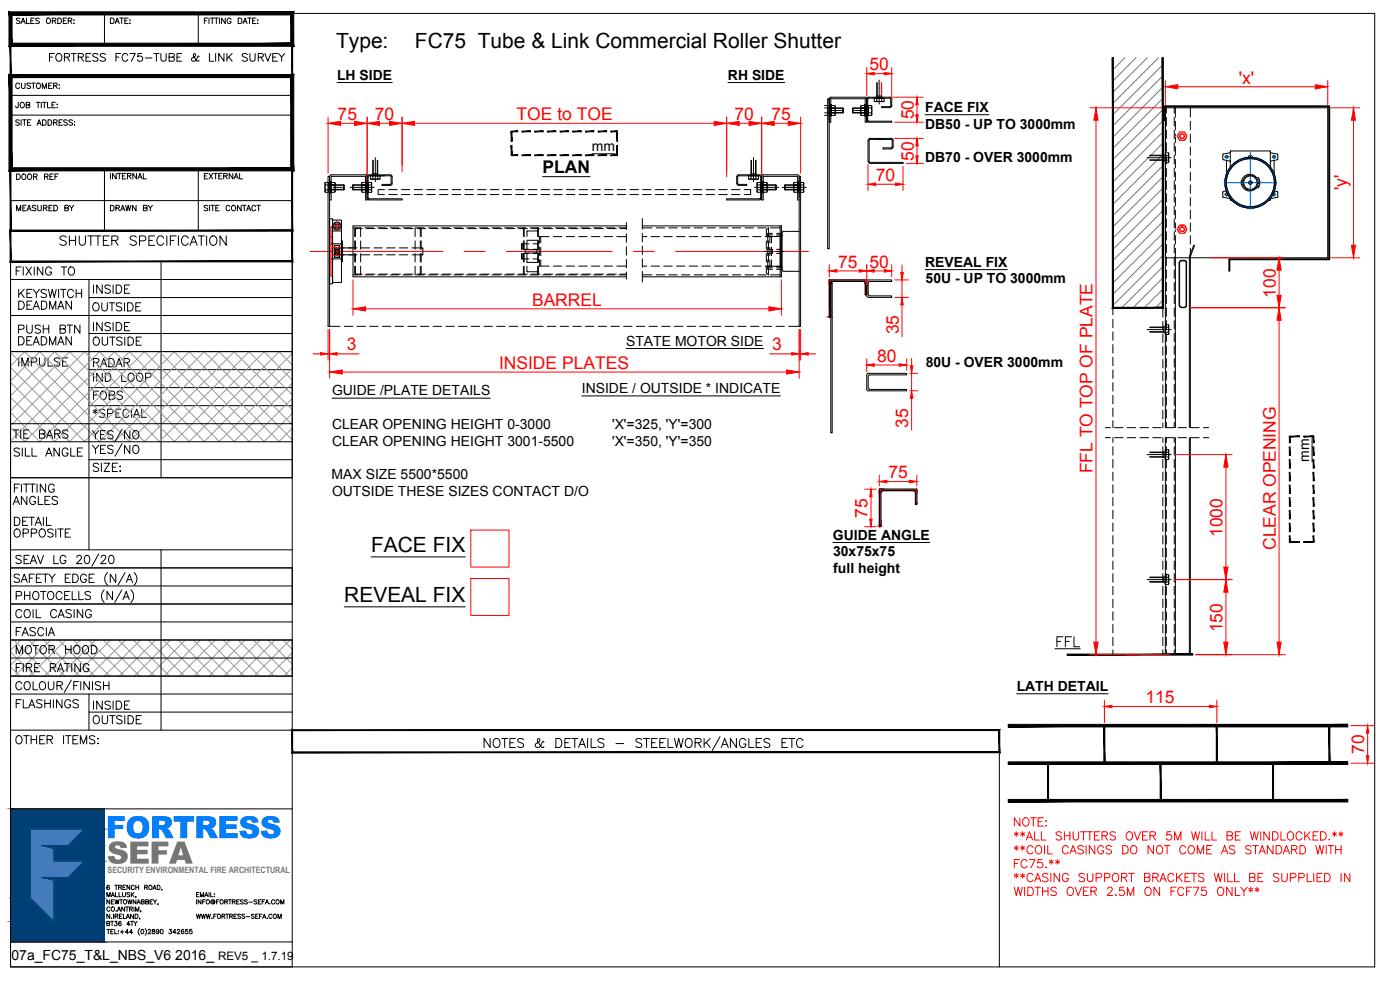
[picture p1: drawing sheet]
<svg xmlns="http://www.w3.org/2000/svg" width="420mm" height="297mm" viewBox="0 0 420 297" stroke-linecap="round" stroke-linejoin="round" font-family="sans-serif">
<defs><g id="words">
<text font-size="9.2" fill="#007fff" x="31.7" y="251.5">FORTRESS</text>
<text font-size="9.2" fill="#767676" x="32.1" y="259.1">SEFA</text>
<text font-size="7.5" x="26.5" y="133.7">YES/NO</text>
<g font-size="7.1">
<text x="26.5" y="137.9">YES/NO</text>
<text x="315.4" y="195.8">FFL</text>
</g>
<g font-size="6.3">
<text x="100.9" y="14.4">Type:</text>
<text x="124.5" y="14.4">FC75 Tube &amp; Link Commercial Roller Shutter</text>
<text x="111.4" y="165.7">FACE FIX</text>
<text x="103.3" y="180.8">REVEAL FIX</text>
</g>
<g font-size="6.2">
<text x="16.6" y="74.8">SHUTTER SPECIFICATION</text>
<text x="3.5" y="197.6">MOTOR HOOD</text>
</g>
<g font-size="5.7">
<text x="13.8" y="19.8">FORTRESS FC75-TUBE &amp; LINK SURVEY</text>
<text x="26.8" y="89.3">INSIDE</text>
<text x="4.2" y="90.7">KEYSWITCH</text>
<text x="4.2" y="94.2">DEADMAN</text>
<text x="26.5" y="94.5">OUTSIDE</text>
<text x="4.2" y="101.2">PUSH BTN</text>
<text x="26.8" y="100.5">INSIDE</text>
<text x="4.2" y="104.8">DEADMAN</text>
<text x="26.8" y="104.8">OUTSIDE</text>
<text x="26.8" y="111.1">RADAR</text>
<text x="26.8" y="115.7">IND LOOP</text>
<text x="26.8" y="121">FOBS</text>
<text x="26.8" y="126.3">*SPECIAL</text>
<text x="2.8" y="132.6">TIE BARS</text>
<text x="2.8" y="137.9">SILL ANGLE</text>
<text x="2.8" y="152.8">ANGLES</text>
<text x="3.2" y="158.7">DETAIL</text>
<text x="2.8" y="162.3">OPPOSITE</text>
<text x="3.5" y="186.6">COIL CASING</text>
<text x="3.5" y="191.9">FASCIA</text>
<text x="3.5" y="202.8">FIRE RATING</text>
<text x="3.5" y="213.8">FLASHINGS</text>
<text x="26.8" y="214.1">INSIDE</text>
<text x="26.8" y="218.4">OUTSIDE</text>
<text x="3.5" y="224.4">OTHER ITEMS:</text>
</g>
<text font-size="5.7" fill="#989898" x="4.2" y="111.1">IMPULSE</text>
<text font-size="5.3" x="3.5" y="83.6">FIXING TO</text>
<g font-size="5.2" fill="#f00">
<text x="261" y="21.1">50</text>
<text x="371.8" y="25.1">'x'</text>
<text x="274.2" y="35.8" transform="rotate(-90 274.2 35.8)">50</text>
<text x="101.3" y="36">75</text>
<text x="112.5" y="36">70</text>
<text x="155.1" y="36">TOE to TOE</text>
<text x="220.4" y="36">70</text>
<text x="231.5" y="36">75</text>
<text x="274.2" y="48.2" transform="rotate(-90 274.2 48.2)">50</text>
<text x="262.9" y="54.3">70</text>
<text x="404.2" y="57.1" transform="rotate(-90 404.2 57.1)">'y'</text>
<text x="251.6" y="80.3">75</text>
<text x="261" y="80.3">50</text>
<text x="382.9" y="89.4" transform="rotate(-90 382.9 89.4)">100</text>
<text x="159.7" y="91.7">BARREL</text>
<text x="269.7" y="100.3" transform="rotate(-90 269.7 100.3)">35</text>
<text x="104.1" y="105.2">3</text>
<text x="231.7" y="105.2">3</text>
<text x="149.8" y="110.6">INSIDE PLATES</text>
<text x="263.2" y="108.5">80</text>
<text x="272.6" y="128.3" transform="rotate(-90 272.6 128.3)">35</text>
<text x="266.6" y="143.5">75</text>
<text x="327.9" y="142" transform="rotate(-90 327.9 142)">FFL TO TOP OF PLATE</text>
<text x="260.4" y="155.4" transform="rotate(-90 260.4 155.4)">75</text>
<text x="366.9" y="161.1" transform="rotate(-90 366.9 161.1)">1000</text>
<text x="382.9" y="165" transform="rotate(-90 382.9 165)">CLEAR OPENING</text>
<text x="366.9" y="189.7" transform="rotate(-90 366.9 189.7)">150</text>
<text x="343.8" y="211">115</text>
<text x="409.4" y="226.3" transform="rotate(-90 409.4 226.3)">70</text>
</g>
<text font-size="5.2" x="162.8" y="51.9">PLAN</text>
<g font-size="4.9">
<text x="3.9" y="55">DOOR REF</text>
<text x="31.7" y="64.6">DRAWN BY</text>
</g>
<g font-size="4.2">
<text x="101.2" y="23.9">LH SIDE</text>
<text x="218.5" y="23.9">RH SIDE</text>
<text x="277.7" y="33.5">FACE FIX</text>
<text x="277.7" y="38.6">DB50 - UP TO 3000mm</text>
<text x="177.6" y="45.3">mm</text>
<text x="277.7" y="48.6">DB70 - OVER 3000mm</text>
<text x="277.7" y="80">REVEAL FIX</text>
<text x="277.8" y="85">50U - UP TO 3000mm</text>
<text x="187.9" y="103.7">STATE MOTOR SIDE</text>
<text x="277.8" y="110.1">80U - OVER 3000mm</text>
<text x="99.6" y="118.6">GUIDE /PLATE DETAILS</text>
<text x="174.6" y="117.9">INSIDE / OUTSIDE * INDICATE</text>
<text x="99.6" y="128.7">CLEAR OPENING HEIGHT 0-3000</text>
<text x="183.7" y="128.7">'X'=325, 'Y'=300</text>
<text x="99.6" y="133.7">CLEAR OPENING HEIGHT 3001-5500</text>
<text x="183.7" y="133.7">'X'=350, 'Y'=350</text>
<text x="99.5" y="143.8">MAX SIZE 5500*5500</text>
<text x="392.9" y="138.6" transform="rotate(-90 392.9 138.6)">mm</text>
<text x="99.6" y="148.8">OUTSIDE THESE SIZES CONTACT D/O</text>
<text x="250" y="161.9">GUIDE ANGLE</text>
<text x="250" y="166.9">30x75x75</text>
<text x="250.1" y="172">full height</text>
<text x="305.1" y="207.3">LATH DETAIL</text>
<text x="3.5" y="288">07a_FC75_T&amp;L_NBS_V6 2016_</text>
</g>
<text font-size="3.5" x="65.4" y="288">REV5 _ 1.7.19</text>
<text font-size="2.6" fill="#767676" x="32.3" y="261.9">SECURITY ENVIRONMENTAL FIRE ARCHITECTURAL</text>
</g></defs>
<!-- layer: 0 -->
<g fill="none" stroke="#000" stroke-width=".3">
<path d="M334 17.3v75h15v-75M101.2 24.8h16.5M153.4 39.5h.3M185.2 39.3v.2M218.5 24.8h17M247.5 32.4h5.4M247.5 31.7h.9v2.9h-.9M247.5 33.9h.9M248.4 32v2.3M248.4 33.9h4.5M249 32.5h4.1M249 33.7h4.1"/>
<path d="M249.2 32.4l.1 .1M249.3 32.4v1.5M249.3 33.7l-.1 .2M249.3 31.3l.1 3.6zM249.4 31.9l.1-.2h1.1l.1 .2v2.5l-.1 .2h-1.1l-.1-.2M249.5 31.8v2.7M249.5 33.9h1.1M249.8 33.1h2.7M250.6 31.8v2.7M252.9 32.4v1.5zM255.9 32.5l.1-.1v1.5zM255.9 32.5h4.1"/>
<path d="M255.9 33.7h4.1M256 32.4h4.5M256 33.9h4.5M256.4 33.1h2.8M258.3 31.8v2.7M258.4 33.9h1M259.5 31.8v2.7M259.6 31.9l-.2-.2h-1l-.1 .2v2.5l.1 .2h1l.2-.2M259.6 31.3v3.6zM259.7 32.4v1.5M259.7 33.7l.1 .2M259.8 32.4l-.1 .1"/>
<path d="M260.1 36l.2 .5 .4 .2h6.9v-.3h-6.9l-.3-.4M260.1 29.8v6.3M260.4 29.8v6.3M260.6 33.9h.9l.1 .6M260.6 32v2.3M260.6 31.7h.9l.1 .2-.1 2.7h-.9zM260.7 29.2h6.3M260.7 29.5h6.3M260.7 29.1l-.4 .2-.2 .4M260.7 29.4l-.3 .3M261.5 32.4v1.5M261.6 31.8l-.1 .6h-.9"/>
<path d="M262.4 29.5v.9l.2 .1h2.5l.2-.1v-.9M262.7 29.5h2.3M263.1 30.4h1.5M263.1 29.5v.9h-.6M263.1 24.9v4.5M263.1 28.8h1.5M263.3 24.7l-.2 4.3M263.8 24v7.2M264.5 28.8l.1 .2M264.6 29.5v.9h.6M267 29.1l.5 .2 .2 .4M267 29.4l.4 .3"/>
<path d="M267.3 29.8v1.9M267.4 31.7l-.4 .3h-2.4v.3h2.4l.5-.2 .2-.4M267.6 29.8v1.9M277.7 34.4h19M334 20.1v2M334 23.4v2.5M334 27.2v2.5M334 31v2.5M334 34.8v2.5M334 38.6v2.5M349.1 31.8h50v46.1h-30v3.5h-.3v-3.8h30v-45.6h-49.4v4.1h-.3zM349.7 32.3v96h2.6"/>
<path d="M350 32.3v1.7M350 35.2v2.6M350 39v2.6M352.4 32.3v1.7M352.4 35.2v2.6M352.4 39v2.6M352.7 32.3v2.8M352.7 36.4v2.5M357.2 32.3v2.8M357.2 36.4v2.5M97.6 54.8v.7h.9M97.6 55.5v1.4"/>
<path d="M97.6 54.7h.9v3h-.9l-.1-.2zM98.5 56.9h-.9v.7M98.5 55.1v2.3M98.6 55.5h4.6M98.6 57h4.6M98.9 53.1v6.3M99 55.5l4.3 .1M99.2 55.5v1.5M99.2 54.4l.1 3.6zM99.3 54.9l.1-.2h1l.2 .2v2.6l-.2 .2h-1l-.1-.2M99.3 56.9h1.3M99.3 54.8l.1 .7"/>
<path d="M99.4 53.1v6.9h-.5M99.4 55.5l-.1 2.1M99.4 55.5h1M99.5 52.9l10.3 .2M99.5 52.9l-.1 .2M100 56.2h2.7M100.4 55.5l.1 2.1M100.5 54.8l-.1 .7M103.2 55.5v1.5zM103.3 56.8h-4.1l-.2 .2M105.1 56.2h7.2M105.8 55.6l.1-.1v1.5z"/>
<path d="M105.8 56.8h4.1l.2 .2M105.9 55.5h4.6M105.9 57h4.6M108.5 56.9h1.3M108.6 54.8l.1 .7M108.7 55.5l-.1 2.1M108.7 55.5h1M109.7 55.5v2.1M109.7 52.5h-10.3l-.4 .4M109.7 54.8v.7M109.7 52.5l.5 .4v7.1h-.5v-6.9M109.8 54.9l-.1-.2h-1l-.2 .2v2.6l.2 .2h1l.1-.2"/>
<path d="M109.8 54.4l.1 3.6zM109.9 55.5v1.5M110.1 55.5l-4.3 .1M110.2 59.3l.2 .5 .4 .1M110.5 53.1v6.2l.3 .3M110.5 56.9h.9l.1 .7M110.5 55.1v2.3M110.5 54.7h.9l.1 .2-.1 2.8h-.9zM110.8 52.5h6.3M110.8 52.7h6.3M110.8 59.6h9.9v.4h-9.9M110.8 52.5l-.4 .1-.2 .5"/>
<path d="M110.8 52.7l-.3 .4M111.2 52.7v1l.2 .1h2.5l.2-.1v-1M111.4 55.5v1.4M111.5 54.8l-.1 .7h-.9M111.5 52.7h2.3M111.9 53.7h1.5M111.9 52.7v1h-.7M111.9 52.2h1.5M111.9 48.2v4.5M112 48l-.1 4.3M112.6 47.3v7.2M113.2 48l.2 4.3"/>
<path d="M113.4 52.7v1h.6M113.4 48.2v4.5M115.4 56.9h-1.9v1.5h1.9M116.7 56.9h2.5M116.7 58.4h2.5M117.1 55.3h-2.4v.3h2.4M117.1 52.5l.4 .1 .2 .5M117.1 52.7l.3 .4M117.4 53.1v1.9M117.4 55l-.3 .3M117.7 53.1v1.9M117.7 55l-.2 .4-.4 .2"/>
<path d="M120.5 56.9h2.5M120.5 58.4h2.5M124.3 56.9h2.5M124.3 58.4h2.5M128.1 56.9h2.5M128.1 58.4h2.5M131.9 56.9h2.5M131.9 58.4h2.5M135.7 56.9h2.5M135.7 58.4h2.5M139.5 56.9h2.6M139.5 58.4h2.6"/>
<path d="M143.3 56.9h2.6M143.3 58.4h2.6M147.1 56.9h2.6M147.1 58.4h2.6M150.9 56.9h2.6M150.9 58.4h2.6M153.5 46.5v.2M154.8 56.9h2.5M154.8 58.4h2.5M158.6 56.9h2.5M158.6 58.4h2.5M162.4 56.9h2.5"/>
<path d="M162.4 58.4h2.5M162.8 53h14.3M166.2 56.9h2.5M166.2 58.4h2.5M170 56.9h2.5M170 58.4h2.5M173.8 56.9h2.5M173.8 58.4h2.5M177.6 56.9h2.6M177.6 58.4h2.6M181.4 56.9h2.6M181.4 58.4h2.6"/>
<path d="M185.1 46.6h.2M185.2 56.9h2.6M185.2 58.4h2.6M189 56.9h2.6M189 58.4h2.6M192.9 56.9h2.5M192.9 58.4h2.5M196.7 56.9h2.5M196.7 58.4h2.5M200.5 56.9h2.5M200.5 58.4h2.5M204.3 56.9h2.5"/>
<path d="M204.3 58.4h2.5M208.1 56.9h2.5M208.1 58.4h2.5M211.9 56.9h2.5M211.9 58.4h2.5M215.7 56.9h2.6M215.7 58.4h2.6M219.5 56.9h2.6M219.5 58.4h2.6M221.1 53.1l.2-.5 .4-.1h6.3l.4 .1 .2 .5M221.1 55l.4 .6h2.6v-.3h-2.4l-.3-.3M221.1 53.1v1.9"/>
<path d="M221.4 53.1l.3-.4h6.3l.3 .4M221.4 53.1v1.9M223.3 56.9h2v1.5h-2M224.6 52.7v1l.3 .1h2.5l.2-.1v-1M225 52.7h2.3M225.4 48.2v4.5M225.4 52.2h1.5M225.4 53.7h1.5M225.4 52.7v1h-.7M225.5 48v4.2l-.1 .1M226.1 47.3v7.2M226.5 56.2h7.2"/>
<path d="M226.8 48l.1 4.3M226.9 52.7v1h.6M226.9 48.2v4.5M227.3 54.8v.7h.9M227.3 55.5v1.4M227.3 54.7h.9v3h-.9l-.1-.2zM228.2 56.9h-.9v.7M228.2 55.1v2.3M228.3 53.1v6.2l-.1 .3h-10.1v.4h9.9M228.3 55.5h4.5M228.3 57h4.5M228.6 59.3l-.2 .5-.4 .1"/>
<path d="M228.7 55.5l4.2 .1M228.8 55.5v1.5M228.9 54.4l.1 3.6zM229 54.9l.1-.2h1l.1 .2v2.6l-.1 .2h-1l-.1-.2M229 56.9h1.2M229 54.8l.1 .7M229.1 53.1h10.3M229.1 55.5l-.1 2.1M229.1 55.5h1M230.1 55.5l.1 2.1M230.2 54.8l-.1 .7M232.8 55.5v1.5z"/>
<path d="M232.9 56.8h-4.1l-.1 .2M234.7 56.2h7.3M235.5 55.6l.1-.1v1.5zM235.5 56.8h4.1l.1 .2M235.6 57l5.5-.1 .1 .7M235.6 55.5h4.5M238.2 56.9h1.3M238.3 54.8v.7M238.3 55.5v2.1M238.3 55.5h1M239.3 55.5l.1 2.1M239.4 54.8l-.1 .7"/>
<path d="M239.4 53.1v6.9h.4M239.5 54.9l-.2-.2h-1l-.1 .2v2.6l.1 .2h1l.2-.2M239.5 54.4l.1 3.6zM239.6 55.5v1.5M239.7 55.5l-4.2 .1M239.8 52.9l-.4-.4h-10.6l-.2 .4v7.1h.5v-6.9M239.8 53.1v6.3M240.1 55.1l.1 2.3M240.1 55.1h.1M240.2 54.7h.9l.1 .2-.1 2.8h-.9zM241.1 55.5v1.4M241.2 54.8l-.1 .7h-.9"/>
<path d="M334 42.4v2.6M334 46.2v2.6M334 50v2.6M334 53.8v2.6M334 57.7v2.5M344.2 47.3h7.3M345 48l4.2 .1M345.1 48.1h4.6M345.1 46.6h4.6M349.1 46.6v1.5M349.2 46.6l-.1 .1h-4.1M349.7 46.2v2.3"/>
<path d="M349.7 48h.9l.1 .7M349.7 45.8h.9l.2 .3-.2 2.7h-.9zM350 42.8v2.6M350 46.7v2.5M350 50.5v2.5M350 54.3v2.5M350 58.1v2.5M350.6 46.6v1.4M350.7 45.9l-.1 .7h-.9M352.4 42.8v2.6M352.4 46.7v2.5M352.4 50.5v2.5"/>
<path d="M352.4 54.3v2.5M352.4 58.1v2.5M352.7 40.2v2.6M352.7 44v2.6M352.7 47.8v2.6M352.7 51.6v2.6M352.7 55.5v2.5M352.7 59.3v2.5M357.2 40.2v2.6M357.2 44v2.6M357.2 47.8v2.6M357.2 51.6v2.6"/>
<path d="M357.2 55.5v2.5M357.2 59.3v2.5M367 46.4v1.3M367 57.7v1.4M367 59l2.1 .6M367 47.8l2.1 .5M368 57.3l-1 .3M368.1 48.1v4.1M369.1 45.8l-2.1 .6M369.1 59.6l.2 .1M369.1 48.3l.2 .2M369.2 45.4v4.7"/>
<path d="M369.2 59.6v.4M369.3 60l.1 .1M369.3 45.7l-.2 .1M369.4 45.3h11.7M369.4 45.3l-.1 .1M372.6 55.4a2.52 2.52 0 0 0 2 1.9 2.52 2.52 0 0 0 2.5-1M373.1 54.2h-.6v1.2h.6M374.6 47.2a.66 .66 0 0 1 .6-.5 .66 .66 0 0 1 .7 .5M377.1 53.3a.9 .9 0 0 1 .9 1.2v.1M377.1 56.3h.5M377.1 53.3a2.52 2.52 0 0 0-2.5-1 2.52 2.52 0 0 0-2 1.9M377.1 56.3h.1"/>
<path d="M377.5 55.1h.6l-.5 1.2M377.5 54.6h.5M381.1 45.3l.1 4.8M381.2 60l-.1 .1M381.2 45.7l.2 .1M381.2 59.6v.4M381.4 45.8l2 .4M382.4 48.1v4.1M382.5 57.3l.9 .2M383.4 59.2l-2.2 .5M383.4 47.9l-2.2 .6M383.4 57.5v1.7"/>
<path d="M383.4 46.2v1.7M98.9 71.1l1 .1M99.8 71.2v8.4M100.2 76.5h6.9M100.2 74.4h6.9M105.9 68.4h2.3v2.6M106.5 79.9v2.2l.5 .4M106.5 72.3v2.5M106.5 76.1v2.5M106.7 79.9l.1 2.3 1.9 .1M106.7 72.3v2.5M106.7 76.1v2.5"/>
<path d="M107 68.4l-.5 .3v2.3M108.2 79.9v2.6h-2.3M108.2 72.3v2.5M108.2 76.1v2.5M108.4 76.5h2.5M108.4 74.4h2.5M108.7 68.6l-1.9 .1-.1 2.3M109.5 68.4h2.5M110 68.6h2.6M112.2 76.5h2.6M112.2 74.4h2.6M113.3 68.4h2.6"/>
<path d="M113.8 68.6h2.6M116 76.5h2.6M116 74.4h2.6M117.1 68.4h2.6M117.6 68.6h2.6M119.8 76.5h2.6M119.8 74.4h2.6M120.9 68.4h2.6M121.4 68.6h2.6M123.6 74.4h3.3v2.1h-3.3M124.6 68.4v2.6M124.6 72.3v2.5"/>
<path d="M124.6 76.1v2.5M124.6 79.9v2.6M124.7 68.4h2.6M125.3 68.6h2.5M125.8 68.6l.3 .1v2.3M125.8 68.4l.6 .4v2.2M126.1 79.9v2.2l-.3 .2M126.1 72.3v2.5M126.1 76.1v2.5M126.4 79.9v2.1l-.6 .5M126.4 72.3v2.5M126.4 76.1v2.5"/>
<path d="M128.6 68.4h2.5M129.1 68.6h2.5M132.4 68.4h2.5M132.9 68.6h2.5M136.2 68.4h2.5M136.7 68.6h2.5M140 68.4h2.5M140.5 68.6h2.5M143.8 68.4h2.5M144.3 68.6h2.5M147.6 68.4h2.5M148.1 68.6h2.6"/>
<path d="M151.4 68.4h2.6M151.9 68.6h2.6M155.2 68.4h2.6M155.7 68.6h2.6M156.5 76.1l.1 1.6M156.6 73.2v1.6M156.6 76.1v1.6M156.6 73.2h.3v1.6M156.6 73.2l-.1 1.6M156.9 76.1v1.6h-.3M156.9 73.3h.2M156.9 77.5h.2"/>
<path d="M157.1 73.2h1.6M157.1 77.7h1.6M157.1 72.3v2.5h1.6M157.1 71v-2.4l.2-.2v2.6M157.1 76.1v2.5M157.1 79.9v2.4l.2 .2v-2.6M157.1 76h1.6M157.3 72.3v2.5M157.3 76.1v2.5M158.1 72.3v2.5a.61 .61 0 0 0-.6 .6 .61 .61 0 0 0 .6 .6M158.1 79.9l.1 1.6h3.4M158.1 74.9h3.5"/>
<path d="M158.1 72.1h3.5M158.1 76.1v2.5M158.1 78.7h3.5M158.1 75.9h3.5M159 68.4h2.6M159.5 68.6h2.6M160 73.2h1.6M160 77.7h1.6M160 76h1.6M160.5 74.8a.61 .61 0 0 1 .7 .6 .61 .61 0 0 1-.7 .6M161.4 71v-2.6l.2 .2v2.4M161.4 72.3v2.5"/>
<path d="M161.4 76.1v2.5M161.4 79.9v2.6l.2-.2v-2.4M161.6 69.3h-3.4l-.1 1.7M161.6 78h.3v1.8h2.9M161.6 72.9h.3M161.6 72.3v2.5h-1.6M161.6 76.1v2.5M161.9 74.2v2.5M162.3 71v1.9M162.3 74.2v2.5M162.3 78v1.8M162.8 68.4h2.6"/>
<path d="M163.4 68.6h2.5M164.8 71h-2.9v1.9M166.1 71h2.5M166.1 79.8h2.5M166.7 68.4h2.5M167.2 68.6h2.5M169.9 71h2.5M169.9 79.8h2.5M170.5 68.4h2.5M171 68.6h2.5M173.7 71h2.5M173.7 79.8h2.5"/>
<path d="M174.3 68.4h2.5M174.8 68.6h2.5M177.5 71h2.5M177.5 79.8h2.5M178.1 68.4h2.5M178.6 68.6h2.5M181.3 71h2.5M181.3 79.8h2.5M181.9 68.4h2.5M182.4 68.6h2.5M185.1 71h2.9M185.1 79.8h2.9"/>
<path d="M185.7 68.4h2.3M186.2 68.6h1.8M188 67.8h-82.1v15.3h82.1M188 66.8v2.1M188 70.2v2.5M188 74v2.5M188 77.8v2.5M192.8 67.8h41.7v15.3h-41.7M192.8 71h1.3M192.8 79.8h1.3M192.8 68.4h2.9M192.8 65.6v3.1"/>
<path d="M192.8 70v2.6M192.8 73.8v2.6M192.8 77.6v2.6M195.4 71h2.5M195.4 79.8h2.5M196.9 68.4h2.6M199.2 71h2.5M199.2 79.8h2.5M200.7 68.4h2.6M203 71h2.6M203 79.8h2.6M204.5 68.4h2.6"/>
<path d="M206.8 71h2.6M206.8 79.8h2.6M208.4 68.4h2.5M210.6 71h2.6M210.6 79.8h2.6M212.2 68.4h2.5M214.4 71h2.6M214.4 79.8h2.6M216 68.4h2.5M218.3 71h2.5M218.3 79.8h2.5M219.8 68.4h2.5"/>
<path d="M222.1 71h2.5M222.1 79.8h2.5M223.6 68.4h2.5M225.9 71h2.5M225.9 79.8h2.5M227.4 68.4h2.5M229.4 75.4h2.2M229.7 71h1.3v1.9M229.7 79.8h1.3M230 70.9h1.6M230 71v-2l.6-.6v2.6M230 72.3v2.5"/>
<path d="M230 76.1v2.5M230.4 74.8h1.4M230.4 76h1.4M230.4 70.5h1.4M230.4 74.2v2.5M230.4 78v2.8h1.4M230.6 79.9v2.6l-.6-.6v-2h4.5M230.6 72.3v2.5M230.6 76.1v2.5M231 79.8l.6 .1M231 74.2v2.5M231 78v1.8"/>
<path d="M231.2 68.4h2.9M231.5 71v1.9M231.5 74.2v2.5M231.5 78v1.8M231.7 75v.9M231.8 74.9v1M231.8 70h-1.4v2.9M232.9 75.4h2.2M232.9 70.9h1.6M233.1 74.8h1.4M233.1 76h1.4M233.1 70.5h1.4"/>
<path d="M233.1 70h1.4M234.1 67.8v15.3M234.2 71h-3.2M234.3 70.6h.3M234.3 70.6l-.1 .1M234.7 70.6v.1M234.7 69.9v11.1M239.8 69.4h-4.6l-.4 .4M334 61.5v2.5M334 65.3v2.5M334 69.1v2.5M334 72.9v2.5"/>
<path d="M334 76.7v2.5M350 61.9v2.5M350 65.7v2.5M350 69.5v2.6M350 73.3v2.6M350 77.1v2.6M352.4 61.9v2.5M352.4 65.7v2.5M352.4 69.5v2.6M352.4 73.3v2.6M352.4 77.1v2.6M352.7 63.1v2.5"/>
<path d="M352.7 66.9v2.5M352.7 70.7v2.5M352.7 74.5v53.8M353.9 78.9v12.7M354.6 78.1l1.1 .1 .4 .6M354.6 78.3h1l.4 .5M354.6 78.2l-.4 .2-.2 .5v12.6l.2 .5 .4 .2M354.6 78.1l-.5 .2-.2 .5M356 78.9v12.7M356.1 78.9v12.7M356.9 77.3v51M357 76.8l-.1 .5"/>
<path d="M357 76.8l1.3-3.2 .2 .1-1.3 3.6h41.3v-45h-48.8v45h7.2M357.2 63.1v2.5M357.2 66.9v2.5M357.2 70.7v2.5M357.2 74.5v53.8M369.4 60.2h.3M380.7 60.2h.4M98.9 97.9v-45h-.4v45h3.6M103.3 97.9h2.6M107.1 97.9h2.6M109.5 82.5h2.5M110 82.3h2.6"/>
<path d="M110.9 97.9h2.6M113.3 82.5h2.6M113.8 82.3h2.6M114.8 97.9h2.5M117.1 82.5h2.6M117.6 82.3h2.6M118.6 97.9h2.5M120.9 82.5h2.6M121.4 82.3h2.6M122.4 97.9h2.5M124.7 82.5h2.6M125.3 82.3h2.5"/>
<path d="M126.2 97.9h2.5M128.6 82.5h2.5M129.1 82.3h2.5M130 97.9h2.5M132.4 82.5h2.5M132.9 82.3h2.5M133.8 97.9h2.5M136.2 82.5h2.5M136.7 82.3h2.5M137.6 97.9h2.6M140 82.5h2.5M140.5 82.3h2.5"/>
<path d="M141.4 97.9h2.6M143.8 82.5h2.5M144.3 82.3h2.5M145.2 97.9h2.6M147.6 82.5h2.5M148.1 82.3h2.6M149 97.9h2.6M151.4 82.5h2.6M151.9 82.3h2.6M152.9 97.9h2.5M155.2 82.5h2.6M155.7 82.3h2.6"/>
<path d="M156.7 97.9h2.5M159 82.5h2.6M159.5 82.3h2.6M160.5 97.9h2.5M162.8 82.5h2.6M163.4 82.3h2.5M164.3 97.9h2.5M166.7 82.5h2.5M167.2 82.3h2.5M168.1 97.9h2.5M170.5 82.5h2.5M171 82.3h2.5"/>
<path d="M171.9 97.9h2.5M174.3 82.5h2.5M174.8 82.3h2.5M175.7 97.9h2.6M178.1 82.5h2.5M178.6 82.3h2.5M179.5 97.9h2.6M181.9 82.5h2.5M182.4 82.3h2.5M183.3 97.9h2.6M185.7 82.5h2.3M186.2 82.3h1.8"/>
<path d="M187.1 97.9h2.6M188 81.6v2.1M191 97.9h2.5M192.8 82.5h2.9M192.8 81.4v3.2M194.8 97.9h2.5M196.9 82.5h2.6M198.6 97.9h2.5M200.7 82.5h2.6M202.4 97.9h2.5M204.5 82.5h2.6M206.2 97.9h2.5"/>
<path d="M208.4 82.5h2.5M210 97.9h2.5M212.2 82.5h2.5M213.8 97.9h2.6M216 82.5h2.5M217.6 97.9h2.6M219.8 82.5h2.5M221.4 97.9h2.6M223.6 82.5h2.5M225.2 97.9h2.6M227.4 82.5h2.5M229.1 97.9h2.5"/>
<path d="M230.4 80.3h1.4M231.2 82.5h2.9M232.9 97.9h2.5M233.1 80.8h1.4M233.1 80.3h1.4M234.2 80.1l.1 .1M234.3 80.2h.3M234.7 80.1v.1M234.8 81l.4 .4h4.6M236.7 97.9h3.6v-45h-.5v45M277.7 80.9h24.6M334 80.5v2.6"/>
<path d="M334 84.3v2.6M334 88.1v2.6M334 91.9v2.6M334 95.8v2.5M334 99.6v2.5M344.2 98.9h7.3M345 99.5l4.2 .2M345.1 99.7h4.6M345.1 98.1h4.6M349 92.6v2.6M349 96.4v2.6M349.1 98.1v1.6"/>
<path d="M349.2 98.1l-.1 .2h-4.1M349.7 97.7v2.3M349.7 99.7h.9l.1 .6M349.7 97.4h.9l.2 .2-.2 2.8h-.9zM350 80.9v2.6M350 84.8v2.5M350 88.6v2.5M350 92.4v2.5M350 96.2v2.5M350 100v2.5M350.6 98.2v1.5M350.7 97.5l-.1 .7h-.9"/>
<path d="M352.4 80.9v2.6M352.4 84.8v2.5M352.4 88.6v2.5M352.4 92.4v2.5M352.4 96.2v2.5M352.4 100v2.5M353.9 91.5l.2 .6 .5 .2M354.6 92.3h.8M354.6 92.2h.8M356 91.5l-.2 .5-.4 .2M356.1 91.5l-.2 .6-.5 .2M99.6 119.5h47.5"/>
<path d="M174.6 118.8h59.6M334 103.4v2.5M334 107.2v2.5M334 111v2.5M334 114.8v2.5M334 118.6v2.6M349 100.2v2.6M349 104.1v2.5M349 107.9v2.5M349 111.7v2.5M349 115.5v2.5M349 119.3v2.5"/>
<path d="M350 103.8v2.5M350 107.6v2.6M350 111.4v2.6M350 115.3v2.5M350 119.1v2.5M352.4 103.8v2.5M352.4 107.6v2.6M352.4 111.4v2.6M352.4 115.3v2.5M352.4 119.1v2.5M331.7 128.3h1.5M331.7 131.3h1.5"/>
<path d="M334 122.4v2.6M334 126.2v2.1M334 131.3v1.5M334 134v2.6M334 137.8v2.6M334.5 128.3h2.5M334.5 131.3h2.5M338.3 128.3h2.6M338.3 131.3h2.6M342.1 128.3h2.6M342.1 131.3h2.6M344.2 136.4h7.3"/>
<path d="M345 137l4.2 .2M345.1 137.2h4.6M345.1 135.6h4.6M345.9 128.3h2.6M345.9 131.3h2.6M349 123.1v2.5M349 126.9v1.4M349 131.3v1.5M349 134v2.6M349 137.8v2.6M349.1 135.6v1.6M349.2 135.6l-.1 .2h-4.1"/>
<path d="M349.7 135.3v2.2M349.7 137.1h.9l.1 .7M349.7 134.9h.9l.2 .2v2.6l-.2 .2h-.9M350 122.9v2.5M350 126.7v1.6M350 131.3v1.5M350 134v2.6M350 137.8v2.6M350.6 135.7v1.4M350.7 135l-.1 .7h-.9M352.3 131.3h-2.6v65.1M352.4 122.9v2.5"/>
<path d="M352.4 126.7v1.6M352.4 131.3v1.5M352.4 134v2.6M352.4 137.8v2.6M352.7 131.3v65.1M353.6 128.3h2.5M353.6 131.3h2.5M356.9 131.3v65.1M357.2 131.3v65.1M357.4 128.3h2.5M357.4 131.3h2.5M361.2 128.3h1.5"/>
<path d="M361.2 131.3h1.5M387 130.9h.2M394.2 130.9v.2M334 141.6v2.6M334 145.5v2.5M334 149.3v2.5M334 153.1v2.5M334 156.9v2.5M349 141.6v2.6M349 145.5v2.5M349 149.3v2.5M349 153.1v2.5"/>
<path d="M349 156.9v2.5M350 141.6v2.6M350 145.5v2.5M350 149.3v2.5M350 153.1v2.5M350 156.9v2.5M352.4 141.6v2.6M352.4 145.5v2.5M352.4 149.3v2.5M352.4 153.1v2.5M352.4 156.9v2.5M250 162.8h29"/>
<path d="M334 160.7v2.5M334 164.5v2.5M334 168.3v2.6M334 172.1v2.6M334 175.9v2.6M334 179.7v2.6M344.2 173.9h7.3M345 174.5h4.1l.1 .2M345.1 174.7h4.6M345.1 173.1h4.6M349 160.7v2.5M349 164.5v2.5"/>
<path d="M349 168.3v2.6M349 172.1v2.6M349 175.9v2.6M349 179.7v2.6M349.1 173.1v1.6M349.2 173.1l-.1 .2h-4.1M349.7 172.8v2.2M349.7 174.6h.9l.1 .7M349.7 172.4h.9l.2 .2v2.6l-.2 .2h-.9M350 160.7v2.5M350 164.5v2.5M350 168.3v2.6"/>
<path d="M350 172.1v2.6M350 175.9v2.6M350 179.7v2.6M350.6 173.2v1.4M350.7 172.5l-.1 .7h-.9M352.4 160.7v2.5M352.4 164.5v2.5M352.4 168.3v2.6M352.4 172.1v2.6M352.4 175.9v2.6M352.4 179.7v2.6M387.1 162.5v.3"/>
<path d="M334 183.6v2.5M334 187.4v2.5M334 191.2v2.5M334 195v1.4M349 183.6v2.5M349 187.4v2.5M349 191.2v2.5M349 195v1.4M350 183.6v2.5M350 187.4v2.5M350 191.2v2.5M350 195v1.4"/>
<path d="M352.4 183.6v2.5M352.4 187.4v2.5M352.4 191.2v2.5M352.4 195v1.4M305.1 208.2h27.5"/>
<circle cx="368.1" cy="58.3" r=".4"/>
<circle cx="368.1" cy="47.1" r=".4"/>
<circle cx="375.2" cy="54.8" r="7.6"/>
<circle cx="375.2" cy="54.8" r="7.2"/>
<circle cx="375.2" cy="54.8" r="2.27"/>
<circle cx="375.2" cy="54.8" r="2.01"/>
<circle cx="375.2" cy="54.8" r=".53"/>
<circle cx="375.2" cy="54.8" r=".19"/>
<circle cx="377.5" cy="55.7" r=".15"/>
<circle cx="377.5" cy="53.9" r=".15"/>
<circle cx="382.4" cy="47.1" r=".4"/>
<circle cx="382.4" cy="58.3" r=".4"/>
</g>
<g fill="none" stroke="#00f" stroke-width=".3">
<path d="M367.4 54.8h15.7M367.5 58.3h.3M367.5 47.1h.3M367.9 58.3h.3M367.9 47.1h.3M368 54.4l-.4 .5M368 54.5l-.4 .5M368 54.7l-.4 .4M368 54.8l-.4 .4M368 54.9l-.4 .5M368 55.1l-.4 .4M368 55.2l-.4 .4"/>
<path d="M368 55.3l-.3 .5M368.1 53.9l-.5 .5M368.1 54.1l-.5 .5M368.1 54.2l-.5 .5M368.1 55.5l-.4 .3M368.1 55.6l-.4 .4M368.1 55.7l-.4 .4M368.1 53.6l-.5 .5M368.1 53.8l-.5 .5M368.1 55.8l-.4 .4M368.1 55.9l-.4 .4M368.1 56l-.4 .4"/>
<path d="M368.1 46.5v.3M368.1 46.9v.3M368.1 47.4v.3M368.1 57.8v.2M368.1 58.2v.3M368.1 58.6v.3M368.2 53.5l-.6 .5M368.2 56.2l-.4 .4M368.2 56.3l-.4 .3M368.2 53.3l-.5 .5M368.2 56.4l-.4 .4M368.2 53.1l-.5 .6"/>
<path d="M368.2 56.5l-.3 .4M368.2 56.6l-.3 .4M368.3 52.9l-.6 .6M368.3 56.7l-.4 .4M368.3 52.7l-.6 .6M368.3 56.8l-.4 .4M368.3 56.9l-.3 .4M368.4 57l-.4 .4M368.4 52.5l-.6 .7M368.4 57.1l-.4 .4M368.4 58.3h.3M368.4 47.1h.3"/>
<path d="M368.5 57.2l-.4 .4M368.5 57.3l-.4 .4M368.5 52.3l-.7 .7M368.5 57.4l-.3 .3M368.5 57.5l-.3 .4M368.6 52.1l-.7 .7M368.6 57.6l-.4 .4M368.6 57.7l-.3 .3M368.7 51.9l-.8 .7M368.7 57.8l-.3 .2M368.7 57.9l-.2 .2M368.8 58l-.3 .3"/>
<path d="M368.8 51.6l-.9 .9M368.8 58.1l-.3 .2M368.8 58.2l-.3 .3M368.9 58.3l-.3 .3M368.9 51.4l-.9 .8M368.9 58.3l-.3 .4M369 58.4l-.3 .4M369 58.5l-.3 .3M369.1 58.6l-.3 .3M369.1 51l-1 1M369.1 58.7l-.3 .3M369.2 58.8l-.3 .3"/>
<path d="M369.3 58.8l-.4 .4M369.3 58.9l-.3 .3M369.3 59l-.3 .3M369.4 50.6l-1.2 1.2M369.4 59.1l-.3 .3M369.5 59.1l-.4 .4M369.5 59.2l-.3 .4M369.6 59.3l-.3 .3M369.6 59.4l-.3 .3M369.7 59.4l-.3 .4M369.8 59.5l-.3 .4M369.9 59.6l-.4 .3"/>
<path d="M369.9 59.7l-.3 .3M370 59.7l-.4 .4M370 59.8l-.3 .3M370.1 59.9l-.3 .3M370.1 59.9l-.2 .4M370.5 48.8l-1.3 1.3M371 48.5l-2.2 2.1M371.4 48.2l-2.8 2.8M371.7 48l-3.2 3.3M371.9 47.9l-3.6 3.7M372.2 47.8l-1.2 1.2M372.4 47.7l-1 1"/>
<path d="M372.6 47.6l-.9 1M372.9 47.6l-.9 .8M373 47.5l-.7 .8M373.2 47.5l-.7 .7M373.4 47.4l-.7 .7M373.6 47.4l-.7 .6M373.7 47.3l-.5 .7M373.9 47.3l-.6 .6M374.1 47.3l-.6 .5M374.3 47.2l-.6 .6M374.4 47.2l-.6 .6M374.6 47.2l-.6 .6"/>
<path d="M374.7 47.2l-.5 .5M374.8 47.2l-.5 .5M375 47.2l-.5 .5M375.1 47.2l-.5 .5M375.2 47.2h.1M375.2 47.2l-.4 .4M375.2 45.7v8.8M375.2 54.7v.3M375.2 55.1v7.6M375.4 47.2l-.5 .4M375.5 47.2l-.4 .4M375.7 47.2l-.5 .4"/>
<path d="M375.8 47.2l-.5 .4M375.9 47.2l-.4 .4M376 47.2l-.4 .4M376.1 47.2l-.4 .5M376.2 47.2l-.3 .5M376.4 47.3l-.5 .4M376.5 47.3l-.4 .4M376.6 47.3l-.4 .4M376.7 47.3l-.4 .4M376.8 47.3l-.3 .5M376.9 47.4l-.4 .4M377 47.4l-.3 .4"/>
<path d="M377.1 47.4l-.3 .4M377.3 47.5l-.4 .3M377.3 47.5l-.3 .3M377.3 55.8h.3M377.3 53.9h.3M377.5 47.5l-.4 .4M377.5 53.8v.3M377.5 55.6v.3M377.6 47.5l-.4 .4M377.7 47.6l-.4 .3M377.8 47.6l-.4 .4M377.9 47.7l-.4 .3"/>
<path d="M378 47.7l-.4 .3M378.1 47.7l-.4 .4M378.1 47.8l-.3 .3M378.3 47.8l-.4 .3M378.4 47.8l-.4 .4M378.4 47.9l-.3 .3M378.5 47.9l-.3 .4M378.6 48l-.3 .3M378.7 48l-.3 .3M378.8 48l-.3 .4M378.9 48.1l-.3 .3M379 48.2l-.3 .3"/>
<path d="M379.1 48.2l-.4 .4M379.2 48.3l-.4 .3M379.3 48.3l-.4 .3M379.3 48.3l-.3 .4M379.4 48.4l-.3 .3M379.5 48.5l-.3 .3M379.5 48.5l-.2 .4M379.6 48.6l-.3 .3 .4-.3M379.8 48.7l-.3 .3M379.9 48.8l-.4 .3M379.9 48.8l-.3 .3M380 48.9l-.3 .3"/>
<path d="M380.1 48.9l-.3 .3M380.2 49l-.4 .3M380.2 49.1l-.3 .3M380.3 49.1l-.3 .3M380.4 49.2l-.3 .3M380.4 49.2l-.3 .4M380.5 49.3l-.3 .3M380.6 49.4l-.3 .3M380.6 49.4l-.2 .3M380.7 49.5l-.3 .3M380.8 49.6l-.3 .3M380.8 50.2l.3-.2-.2 .3"/>
<path d="M380.9 49.7l-.4 .3M380.9 49.7l-.3 .3M381 49.8l-.4 .3M381 49.9l-.3 .3M381.1 50.6l.3-.3-.2 .4M381.2 50.1l-.3 .3M381.3 50.2l-.3 .3M381.4 50.2l-.4 .3M381.4 59.3l-1.7 1.7M381.5 50.5l-.3 .3M381.6 50.5l-.4 .4M381.6 50.6l-.3 .4"/>
<path d="M381.7 50.7l-.3 .4M381.7 58.9l-2.4 2.4M381.7 50.8l-.3 .3M381.8 50.9l-.3 .3M381.8 58.3h.2M381.8 47.1h.2M381.8 51l-.3 .3M381.9 51.1l-.4 .3M381.9 51.1l-.3 .4M381.9 58.6l-2.9 2.9M382 51.2l-.3 .4M382 58.3l-1.3 1.2"/>
<path d="M382 58.4l-3.3 3.3M382 51.3l-.3 .3M382.1 51.4l-.4 .3M382.1 51.5l-.3 .3M382.2 51.6l-.4 .3M382.2 51.7l-.3 .3M382.2 58.3h.3M382.2 47.1h.3M382.3 51.8l-.4 .3M382.3 51.9l-.4 .3M382.3 57.8l-1.1 1.1M382.3 51.9l-.3 .4"/>
<path d="M382.3 52.1l-.3 .3M382.3 46.5v.3M382.3 46.9v.3M382.3 47.4v.3M382.3 57.8v.2M382.3 58.2v.3M382.3 58.6v.3M382.4 52.2l-.4 .3M382.4 57.6l-1 .9M382.4 52.2l-.3 .4M382.5 52.4l-.4 .3M382.5 57.4l-.9 .8"/>
<path d="M382.5 52.5l-.4 .3M382.5 57.2l-.8 .8M382.6 52.5l-.4 .4M382.6 52.7l-.4 .3M382.6 52.7l-.4 .4M382.6 56.9l-.8 .8M382.6 52.9l-.3 .4M382.6 53l-.3 .3M382.6 56.8l-.7 .6M382.6 58.3h.3M382.6 47.1h.3M382.7 53.1l-.4 .4"/>
<path d="M382.7 56.6l-.7 .6M382.7 53.2l-.4 .4M382.7 53.3l-.4 .4M382.7 56.4l-.6 .7M382.8 53.4l-.5 .4M382.8 53.6l-.4 .3M382.8 56.1l-.6 .6M382.8 56.3l-.7 .6M382.8 53.6l-.4 .5M382.8 53.8l-.4 .4M382.8 53.9l-.4 .4M382.8 55.8l-.5 .5"/>
<path d="M382.8 55.9l-.5 .6M382.8 54l-.4 .4M382.8 54.1l-.4 .5M382.8 54.2l-.4 .5M382.8 54.4l-.4 .4M382.8 55.3l-.4 .5M382.8 55.5l-.5 .5M382.8 55.6l-.5 .5M382.9 54.5l-.5 .4M382.9 54.7l-.5 .4M382.9 54.8l-.5 .4M382.9 54.9l-.5 .5"/>
<path d="M382.9 55l-.5 .5M382.9 55.2l-.5 .5M370.2 60l-.3 .3M370.3 60.1l-.3 .3M370.4 60.2l-.3 .3M370.5 60.3l-.3 .3M370.6 60.3l-.3 .4M370.7 60.4l-.4 .3M370.7 60.5l-.3 .3M370.8 60.5l-.3 .3M370.9 60.6l-.3 .3M371 60.6l-.3 .4"/>
<path d="M371 60.7l-.3 .3M371.1 60.7l-.3 .3M371.2 60.8l-.3 .3M371.3 60.8l-.3 .4M371.4 60.9l-.4 .3M371.5 61l-.4 .3M371.5 61l-.3 .3M371.6 61l-.3 .4M371.7 61.1l-.3 .3M371.8 61.2l-.3 .3M371.9 61.2l-.4 .4M372 61.3l-.4 .3"/>
<path d="M372.1 61.3l-.4 .3M372.1 61.3l-.3 .4M372.2 61.4l-.3 .3M372.3 61.4l-.3 .4M372.4 61.5l-.3 .3M372.5 61.5l-.3 .3M372.6 61.6l-.3 .3M372.7 61.6l-.4 .3M372.8 61.6l-.4 .4M372.9 61.6l-.3 .4M373 61.7l-.4 .3M373.1 61.7l-.4 .4"/>
<path d="M373.2 61.8l-.3 .3M373.3 61.8l-.4 .3M373.4 61.8l-.3 .4M373.5 61.8l-.3 .4M373.6 61.8l-.3 .4M373.7 61.9l-.3 .4M373.9 61.9l-.4 .4M374 61.9l-.4 .4M374.1 61.9l-.4 .4M374.2 62l-.4 .4M374.3 62l-.4 .4M374.5 62l-.5 .4"/>
<path d="M374.6 62l-.4 .4M374.7 62l-.4 .4M374.8 62l-.4 .4M374.9 62l-.4 .4M375.1 62l-.5 .4M375.2 62l-.4 .5M375.4 62l-.5 .5M375.5 62l-.5 .5M375.6 62l-.4 .5M375.8 62l-.5 .5M375.9 62l-.5 .5M376.1 62l-.5 .5"/>
<path d="M376.2 62l-.5 .5M376.4 61.9l-.5 .5M376.5 61.9l-.5 .5M376.7 61.9l-.5 .5M376.9 61.8l-.6 .6M377 61.8l-.5 .6M377.3 61.8l-.7 .6M377.4 61.7l-.6 .6M377.6 61.6l-.6 .7M377.9 61.6l-.7 .6M378.1 61.4l-.8 .8M378.6 61.2l-1 .9"/>
<path d="M378.9 61l-1 1M379.3 60.8l-1.1 1.1M379.8 60.4l-1.4 1.4M380.7 60.2l-.2 .1"/>
</g>
<g fill="#000" stroke="#000" stroke-width=".3">
<path d="M333.8 17.3l.3 74.9v-74.9zM333.8 17.3l.3 74.9-.3 .3zM334.1 92.2l-.3 .3 15-.3zM333.8 92.5l15-.3 .3 .3zM348.8 17.3v74.9l.3 .3zM348.8 17.3h.3v75.2z"/>
<path d="M153.5 39.3v.2l1.9-.2zM153.5 39.5l1.9-.2v.2z"/>
<path d="M156.7 39.3v.2l2.5-.2zM156.7 39.5l2.5-.2v.2z"/>
<path d="M160.5 39.3v.2l2.5-.2zM160.5 39.5l2.5-.2v.2z"/>
<path d="M164.3 39.3v.2l2.5-.2zM164.3 39.5l2.5-.2v.2z"/>
<path d="M168.1 39.3v.2l2.5-.2zM168.1 39.5l2.5-.2v.2z"/>
<path d="M171.9 39.3v.2l2.5-.2zM171.9 39.5l2.5-.2v.2z"/>
<path d="M175.7 39.3v.2l2.6-.2zM175.7 39.5l2.6-.2v.2z"/>
<path d="M179.5 39.3v.2l2.6-.2zM179.5 39.5l2.6-.2v.2z"/>
<path d="M183.3 39.3v.2l1.9-.2zM183.3 39.5l1.9-.2v.2z"/>
<path d="M185.1 39.5l.2 2.9v-2.9zM185.1 39.5l.2 2.9h-.2z"/>
<path d="M153.4 43.6v3h.3zM153.4 43.6h.3v3z"/>
<path d="M153.4 39.5v2.9h.3zM153.4 39.5h.3v2.9z"/>
<path d="M153.5 46.7h1.9v-.2zM153.5 46.5h1.9l-1.9 .2z"/>
<path d="M156.7 46.7h2.5v-.2zM156.7 46.5h2.5l-2.5 .2z"/>
<path d="M160.5 46.7h2.5v-.2zM160.5 46.5h2.5l-2.5 .2z"/>
<path d="M164.3 46.7h2.5v-.2zM164.3 46.5h2.5l-2.5 .2z"/>
<path d="M168.1 46.7h2.5v-.2zM168.1 46.5h2.5l-2.5 .2z"/>
<path d="M171.9 46.7h2.5v-.2zM171.9 46.5h2.5l-2.5 .2z"/>
<path d="M175.7 46.7h2.6v-.2zM175.7 46.5h2.6l-2.6 .2z"/>
<path d="M179.5 46.7h2.6v-.2zM179.5 46.5h2.6l-2.6 .2z"/>
<path d="M183.3 46.7h1.9v-.2zM183.3 46.5h1.9l-1.9 .2z"/>
<path d="M185.1 43.6l.2 3v-3zM185.1 43.6l.2 3h-.2z"/>
<path d="M387 134.1v2.6h.2zM387 134.1h.2v2.6z"/>
<path d="M387 130.9v1.9h.2zM387 130.9h.2v1.9z"/>
<path d="M387.1 130.9v.2l2.9-.2zM387.1 131.1l2.9-.2v.2z"/>
<path d="M391.3 130.9v.2l2.9-.2zM391.3 131.1l2.9-.2v.2z"/>
<path d="M394.1 130.9l.2 1.9v-1.9zM394.1 130.9l.2 1.9h-.2z"/>
<path d="M394.1 134.1l.2 2.6v-2.6zM394.1 134.1l.2 2.6h-.2z"/>
<path d="M394.1 137.9l.2 2.6v-2.6zM394.1 137.9l.2 2.6h-.2z"/>
<path d="M387 157v2.5h.2zM387 157h.2v2.5z"/>
<path d="M387 153.2v2.5h.2zM387 153.2h.2v2.5z"/>
<path d="M387 149.4v2.5h.2zM387 149.4h.2v2.5z"/>
<path d="M387 145.5v2.6h.2zM387 145.5h.2v2.6z"/>
<path d="M387 141.7v2.6h.2zM387 141.7h.2v2.6z"/>
<path d="M387 137.9v2.6h.2zM387 137.9h.2v2.6z"/>
<path d="M394.1 141.7l.2 2.6v-2.6zM394.1 141.7l.2 2.6h-.2z"/>
<path d="M394.1 145.5l.2 2.6v-2.6zM394.1 145.5l.2 2.6h-.2z"/>
<path d="M394.1 149.4l.2 2.5v-2.5zM394.1 149.4l.2 2.5h-.2z"/>
<path d="M394.1 153.2l.2 2.5v-2.5zM394.1 153.2l.2 2.5h-.2z"/>
<path d="M394.1 157l.2 2.5v-2.5zM394.1 157l.2 2.5h-.2z"/>
<path d="M387 160.8v1.8h.2zM387 160.8h.2v1.8z"/>
<path d="M387.1 162.8h2.9v-.3zM387.1 162.5h2.9l-2.9 .3z"/>
<path d="M391.3 162.8h2.9v-.3zM391.3 162.5h2.9l-2.9 .3z"/>
<path d="M394.1 160.8l.2 1.8v-1.8zM394.1 160.8l.2 1.8h-.2zM394.1 162.6h.2z"/>
<path d="M320.3 196.6h37.7v-.3zM320.3 196.3h37.7l-37.7 .3z"/>
</g>
<!-- layer: TEXT -->
<g fill="none" stroke="#767676" stroke-width=".3">
<path d="M334.2 17.3l-.2 .3M337.6 17.3l-3.6 3.7M340.9 17.3l-6.9 7M344.3 17.3l-10.3 10.4M347.7 17.3l-13.7 13.7M349 19.4l-15 15M349 22.8l-15 15M349 26.2l-15 14.9M349 29.5l-15 15M349 32.9l-15 15M349 36.2l-15 15.1M349 39.6l-2 2"/>
<path d="M346.9 41.7l-12.9 12.9M349 43l-15 15M349 46.4l-15 14.9M349 49.7l-15 15M349 53.1l-15 15M349 56.5l-15 15M349 59.8l-15 15M349 63.2l-15 15M349 66.5l-15 15.1M349 69.9l-15 15M349 73.3l-15 15M349 76.7l-15 15"/>
<path d="M346.5 85.9l-6.5 6.4M349 80.1l-12.3 12.2M349 83.4l-2.3 2.3M349 86.8l-5.6 5.5M349 90.1l-2.2 2.2"/>
</g>
<!-- layer: Production Dimensions -->
<g fill="none" stroke="#f00" stroke-width=".3">
<path d="M98.5 35.1v16.9M102.2 37h4.2M110.2 35.1v20.2M113.9 37h3M120.7 35.1v16.4M124.4 37h89.9M218.1 35.1v18M221.9 37h2.9M228.6 35.1v20.2M232.4 37h4.1M240.3 35.1v16.9M260.1 20.2v8.6"/>
<path d="M262.4 22.1h3M267.6 20.2v9.6M268 29.2h9.1M268.5 36.7h8.6M275.2 31.4v3M327.1 32.3h21.7M328.9 36.1v156.6M349.7 24.2v7.2M353.5 26h41.2M398.5 24.2v7.2M399.4 32.3h8.7M406.2 36.1v37.5"/>
<path d="M260.5 49.4v7.8M262.8 55.3h6M268.4 41.5h8.7M271 50v7.2M272 49h5.1M275.2 43.8v3M248.9 79.4v3.7M260.1 79.4v5.9M267.6 79.4v3.7M270.7 79.5v2.2M363.1 77.3h22.7M399.4 77.3h8.7"/>
<path d="M98.5 98.8v9.2M98.9 98.8v14.7M105.9 84v10.6M109.7 92.7h121M234.5 84v10.6M239.8 98.8v14.7M240.3 98.8v9.2M251.1 81.3h6.8M262.4 81.3h3M268.5 84h4.1M268.5 89.2h4.1M270.7 84v5.2"/>
<path d="M270.7 91.5v9.5M357.2 92.3h28.6M383.9 81.1v7.5M383.9 96.1v96.6M94 106.2h2.2M98.5 106.2h.4M101.2 106.2h6.6M102.7 111.6h133.4M231 106.2h6.6M239.8 106.2h.5M242.6 106.2h2.2M260.1 107.7v3.8"/>
<path d="M262.4 109.5h7.5M272.1 107.7v3.4M273 112h2.4M273 117.3h2.4M273.6 107.5v2.3M273.6 112v5.3M273.6 119.5v9.5M352.5 136.4h17.3M259.5 146.8h3.5M259.5 158h3.5M261.4 149.1v6.7M263.9 142.6v3.2"/>
<path d="M266.2 144.5h6.7M275.2 142.6v3.2M367.9 140.2v29.9M352.5 173.9h17.3M367.9 177.7v15M327.1 196.4h24M358.9 196.4h26.9M331.5 210.1v6.7M333.7 212h29.3M365.2 210.1v6.7M405.4 217.7h6.9M410.4 220v6.7"/>
<path d="M405.4 229h6.9M304.4 249.9l1.2 .7M304.4 254.1l1.2 .7M304.4 259.1h1M305 249.6v1.4M305 253.7v1.4M305.6 249.9l-1.2 .7M305.6 254.1l-1.2 .7M306 257.9h-1.6v2.5M306.1 245.4v2.5l-1.7-2.5v2.5M306.3 249.9l1.2 .7M306.3 254.1l1.2 .7"/>
<path d="M306.9 249.6v1.4M306.9 253.7v1.4M307.2 245.7l.2-.2a1.24 1.24 0 0 1 1.5 .8 1.24 1.24 0 0 1-.8 1.6 1.27 1.27 0 0 1-1.2-.8 1.27 1.27 0 0 1 .3-1.4zM307.5 249.9l-1.2 .7M307.5 254.1l-1.2 .7M308 252.1l.9-2.5 1 2.5M308.2 258.5a.91 .91 0 0 0-1-.6 .91 .91 0 0 0-.8 .9v.6a.92 .92 0 0 0 .8 1 .92 .92 0 0 0 1-.6M308.3 251.2h1.2M308.9 257.9h1.7l-1.2 2.5M309.3 245.4h1.7M310 254.3a.94 .94 0 0 0-1-.6 .94 .94 0 0 0-.8 1 1.05 1.05 0 0 0 .4 1.3 1.05 1.05 0 0 0 1.3-.1l.1-.3M310.1 245.4v2.5"/>
<path d="M310.5 249.6v2.5h1.4M311 254.1l.2-.3a1.24 1.24 0 0 1 1.5 .9 1.24 1.24 0 0 1-.8 1.5 1.27 1.27 0 0 1-1.1-.7 1.27 1.27 0 0 1 .2-1.4zM311.6 246.5h.9M312.5 249.6v2.5h1.4M312.7 257.9h-1.1l-.2 1.1a.89 .89 0 0 1 1.4-.1 .89 .89 0 0 1-.2 1.4 .89 .89 0 0 1-1.3-.4M313.1 245.4h-1.5v2.5h1.5M313.5 253.7v2.5M313.9 246.2v.3zM313.9 247.7v.2zM314.4 253.7v2.5h1.4M314.9 258.2l1.2 .8M315.5 257.9v1.4"/>
<path d="M316.1 258.2l-1.2 .8M316.8 258.2l1.2 .8M317.4 257.9v1.4M318 258.2l-1.2 .8M318.6 249.9a.94 .94 0 0 0-1.7 .2l.2 .4 1.2 .5 .3 .7a1.04 1.04 0 0 1-1.7 0M319.4 249.6v2.5M319.4 250.7h1.7M320.6 254.3a.92 .92 0 0 0-1-.6 .92 .92 0 0 0-.8 1 1.05 1.05 0 0 0 .3 1.2 1.05 1.05 0 0 0 1.1 .2l.4-.5M321.1 256.2l1-2.5 .9 2.5M321.1 249.6v2.5M321.4 255.4h1.3M322.1 249.6v1.7a.83 .83 0 0 0 .8 .8 .83 .83 0 0 0 .8-.8v-1.7"/>
<path d="M324.3 249.6h1.7M325.1 254.1a.95 .95 0 0 0-.9-.4 .95 .95 0 0 0-.7 .6l.2 .4 1.2 .4 .2 .8a1.16 1.16 0 0 1-1.6 0M325.1 249.6v2.5M326 253.7v2.5M326.2 249.6h1.7M327.1 249.6v2.5M328.5 250.7h.9M328.6 253.7v2.5l-1.7-2.5v2.5M330 249.6h-1.5v2.5h1.5M330.7 250.7l1.5-.1 .2-.3-.1-.5-1.6-.2v2.5M331.2 254.3a.92 .92 0 0 0-1.1-.6 .92 .92 0 0 0-.7 1v.6a.89 .89 0 0 0 .9 .9 .89 .89 0 0 0 .9-.9h-.6M331.5 250.7l.9 1.4"/>
<path d="M333.6 254.1a.92 .92 0 0 0-.9-.4 .92 .92 0 0 0-.8 .6l.3 .4 1.2 .4 .2 .8a1.12 1.12 0 0 1-1.7 0M334.8 249.9a.94 .94 0 0 0-1.7 .2l.5 .5 .9 .4 .3 .7a1.04 1.04 0 0 1-1.7 0M336.9 253.7h.9a1.35 1.35 0 0 1 .8 1.3 1.35 1.35 0 0 1-.8 1.2h-.9zM338.2 249.9a.92 .92 0 0 1 1.1-.3 .92 .92 0 0 1 .6 .9 1.08 1.08 0 0 1-.2 1.2 1.08 1.08 0 0 1-1.2 .2l-.5-.8zM339.5 254.1a.9 .9 0 0 1 1.1-.4 .9 .9 0 0 1 .6 1v.6a.95 .95 0 0 1-1 .9 .95 .95 0 0 1-.9-.9zM340.4 249.6l.9 2.5 1-2.5M342.9 250.7h.9M344.4 249.6h-1.5v2.5h1.5M345.1 250.7l1.5-.1 .2-.3-.1-.5-1.6-.2v2.5M346 250.7l.8 1.4M346.2 253.7v2.5l-1.7-2.5v2.5M347.5 253.8a1.24 1.24 0 0 1 1.5 .9 1.24 1.24 0 0 1-.8 1.5 1.31 1.31 0 0 1-1.2-.9 1.31 1.31 0 0 1 .5-1.5z"/>
<path d="M349.4 253.7h1.7M350.3 253.7v2.5M351.4 249.6h-1.1l-.2 1a.89 .89 0 0 1 1.4 0 .89 .89 0 0 1-.2 1.3 .89 .89 0 0 1-1.3-.4M352.5 252.1v-2.5l1 2.5 .9-2.5v2.5M355.8 254.3a.92 .92 0 0 0-1-.6 .92 .92 0 0 0-.7 1v.6a.91 .91 0 0 0 .7 .9 .91 .91 0 0 0 1-.6M357 253.8a1.24 1.24 0 0 1 1.5 .9 1.24 1.24 0 0 1-.8 1.5 1.31 1.31 0 0 1-1.2-.9 1.31 1.31 0 0 1 .5-1.5zM357.6 249.6l.6 2.5 .6-2.5 .6 2.5 .6-2.5M359.3 256.2v-2.5l.9 2.5 1-2.5v2.5M360.7 249.6v2.5M361.7 249.6v2.5h1.4M362.1 254.9h1M363.7 249.6v2.5h1.4"/>
<path d="M363.7 253.7h-1.6v2.5h1.6M366.6 256.2l.9-2.5 1 2.5M366.9 255.4h1.2M368.2 250.7l1.4-.1 .3-.3-.1-.5-1.6-.2v2.5h1.1a.66 .66 0 0 0 .6-.7 .66 .66 0 0 0-.6-.7M370.6 254.1a.95 .95 0 0 0-.9-.4 .95 .95 0 0 0-.8 .6l.3 .4 1.2 .4 .2 .8a1.16 1.16 0 0 1-1.7 0M370.7 250.7h1M372.3 249.6h-1.6v2.5h1.6M375.2 249.6l.7 2.5 .6-2.5 .5 2.5 .6-2.5M375.5 254.1a.92 .92 0 0 0-.9-.4 .92 .92 0 0 0-.8 .6l.2 .4 1.2 .4 .3 .8a1.12 1.12 0 0 1-1.7 0M375.9 253.7h1.7M376.8 253.7v2.5M377.9 256.2l.9-2.5 1 2.5"/>
<path d="M378.2 255.4h1.2M378.4 249.6v2.5M380.9 249.6v2.5l-1.6-2.5v2.5M381.9 249.6h.9a1.35 1.35 0 0 1 .8 1.2 1.35 1.35 0 0 1-.8 1.3h-.9zM382 253.7v2.5l-1.6-2.5v2.5M383 253.7h.8a1.33 1.33 0 0 1 .9 1.3 1.33 1.33 0 0 1-.9 1.2h-.8zM384.4 249.6v2.5h1.5M385.1 256.2l1-2.5 .9 2.5M385.5 255.4h1.2M386.6 249.9a.92 .92 0 0 1 1-.3 .92 .92 0 0 1 .6 .9v.6a.95 .95 0 0 1-.9 1 .95 .95 0 0 1-1-1zM387.6 254.9l1.5-.1 .2-.6-.6-.5h-1.1v2.5M388.5 254.9l.8 1.3"/>
<path d="M390.1 253.7h.9a1.35 1.35 0 0 1 .8 1.3 1.35 1.35 0 0 1-.8 1.2h-.9zM390.7 250.1a.91 .91 0 0 0-1-.5 .91 .91 0 0 0-.8 .9v.6a.92 .92 0 0 0 .8 1 .92 .92 0 0 0 1-.6M391.6 249.6v2.5M392.2 250.6l1 1.5M393.2 249.6l-1.6 1.6M394.1 250.7h.9M394.9 253.7l.6 2.5 .6-2.5 .6 2.5 .6-2.5M395.6 249.6h-1.5v2.5h1.5M396.3 249.6h.9a1.32 1.32 0 0 1 .8 1.2 1.32 1.32 0 0 1-.8 1.3h-.9zM398 253.7v2.5M398.6 253.7h1.6M398.8 251.9h.3z"/>
<path d="M399.4 253.7v2.5M399.9 249.9l1.2 .7M400.5 249.6v1.4M400.8 254.9h1.7M400.8 253.7v2.5M401.1 249.9l-1.2 .7M401.8 249.9l1.2 .7M402.4 249.6v1.4M402.5 253.7v2.5M403 249.9l-1.2 .7M304.4 266.2l.6 2.5 .6-2.5 .6 2.5 .6-2.5M304.4 262.4l1.2 .7"/>
<path d="M305 262v1.5M305.6 262.4l-1.2 .7M306.3 262.4l1.2 .7M306.9 262v1.5M307.5 262.4l-1.2 .7M307.5 266.2v2.5M308.5 266.2h.8a1.35 1.35 0 0 1 .8 1.2 1.35 1.35 0 0 1-.8 1.3h-.8zM310 262.6a.94 .94 0 0 0-1-.6 .94 .94 0 0 0-.8 1v.6a.94 .94 0 0 0 .8 1 .94 .94 0 0 0 1-.7M310.5 264.5l.9-2.5 1 2.5M310.6 266.2h1.7M310.8 263.7h1.2M311.4 266.2v2.5"/>
<path d="M312.9 266.2v2.5M312.9 267.4h1.6M313.9 260.1v.3zM314.5 262.4a.94 .94 0 0 0-1.6 .2l.4 .5 1 .4 .2 .7a1.12 1.12 0 0 1-1.6 0M314.5 266.2v2.5M315.4 262v2.5M317 266.6a.92 .92 0 0 0-.9-.4 .92 .92 0 0 0-.7 .6l.4 .5 1 .3 .2 .8a1.12 1.12 0 0 1-1.6 0M318 262v2.5l-1.7-2.5v2.5M320.5 266.6a.9 .9 0 0 1 1-.4 .9 .9 0 0 1 .6 1v.6a.95 .95 0 0 1-.9 .9 .95 .95 0 0 1-1-.9zM320.6 262.6a.91 .91 0 0 0-1-.6 .91 .91 0 0 0-.8 1 1.12 1.12 0 0 0 1.2 1.5l.6-.6v-.3h-.6M322.7 266.2l.9 2.5 1-2.5M325.1 267.4h1"/>
<path d="M325.5 262.4a.94 .94 0 0 0-1.7 .2l.2 .4 1.2 .5 .3 .7a1.12 1.12 0 0 1-1.7 0M326.3 262v1.8a.83 .83 0 0 0 .9 .7 .83 .83 0 0 0 .8-.7v-1.8M326.7 266.2h-1.6v2.5h1.6M327.4 267.4l1.4-.1 .2-.4v-.5l-.5-.2h-1.1v2.5M328.2 267.4l.8 1.3M329 263.4h1a.66 .66 0 0 0 .6-.7 .66 .66 0 0 0-.6-.7h-1v2.5M331.5 263.4h1a.66 .66 0 0 0 .6-.7 .66 .66 0 0 0-.6-.7h-1v2.5M332.4 266.8l.2-.5 .8-.1 .4 .7-1.5 1.8h1.7M334.3 262.2a.95 .95 0 0 1 1.4 .8v.6a.95 .95 0 0 1-.9 1 .95 .95 0 0 1-1-1v-.6zM334.9 268.5v.2zM336.6 263.2l1.4-.1 .2-.6-.6-.5h-1v2.5M337.3 266.2h-1.2l-.1 1.1a.87 .87 0 0 1 1.3 0 .87 .87 0 0 1-.2 1.3 .87 .87 0 0 1-1.2-.4"/>
<path d="M337.4 263.2l.8 1.3M338.4 268.7v-2.5l.9 2.5 1-2.5v2.5M338.7 262h1.7M339.5 262v2.5M343.5 263.2l1.4-.1 .2-.3-.1-.5-.5-.3h-1v2.5h1a.66 .66 0 0 0 .7-.6 .66 .66 0 0 0-.7-.7M343.8 266.6l.3-.3a1.24 1.24 0 0 1 1.5 .9 1.24 1.24 0 0 1-.8 1.5 1.27 1.27 0 0 1-1.2-.7 1.27 1.27 0 0 1 .2-1.4zM346 263.2l1.4-.1 .2-.6-.6-.5h-1v2.5M346.8 263.2l.8 1.3M348 266.2v2.5l-1.7-2.5v2.5M348.1 264.5l1-2.5 .9 2.5M348.5 263.7h1.2M351.4 267.4h1"/>
<path d="M352.3 262.6a.91 .91 0 0 0-1.1-.6 .91 .91 0 0 0-.7 1 1.12 1.12 0 0 0 1.2 1.5l.6-.6M353 266.2h-1.6v2.5M353.1 262v2.5M353.7 263.1l1.1 1.4M354.8 262l-1.7 1.7M355.2 266.8a.92 .92 0 0 0-1-.6 .92 .92 0 0 0-.7 1v.6a.91 .91 0 0 0 .7 .9 .91 .91 0 0 0 1-.6M355.6 263.2h1M356.1 267.4h.9M357.2 262h-1.6v2.5h1.6M357.5 262h1.7M357.6 266.2h-1.5v2.5M358.1 266.2h1.7l-1.2 2.5"/>
<path d="M358.3 262v2.5M361.3 262.4a.94 .94 0 0 0-1.7 .2l.5 .5 1 .4 .2 .7a1.12 1.12 0 0 1-1.7 0M361.9 266.2h-1.2l-.1 1.1a.87 .87 0 0 1 1.3 0 .87 .87 0 0 1-.1 1.3 .87 .87 0 0 1-1.3-.4M364.4 262l.6 2.5 .6-2.5 .6 2.5 .6-2.5M365.8 266.3a1.2 1.2 0 0 1 1.4 .6 1.2 1.2 0 0 1-.2 1.5 .92 .92 0 0 1-1 .3 .92 .92 0 0 1-.6-.9v-.6zM367.5 262v2.5M368.5 262v2.5h1.4M369.8 266.2v2.5l-1.7-2.5v2.5M370.5 262v2.5h1.4M370.7 266.2v2.5h1.4M372.4 266.2l.9 1.2v1.3M374.3 266.2l-1 1.2"/>
<path d="M374.8 266.6l1.1 .7M375 263.2l1.5-.1 .2-.3-.2-.6-1.5-.2v2.5h1.1a.67 .67 0 0 0 .6-.4 .67 .67 0 0 0-.2-.7l-.4-.2M375.4 266.2v1.4M375.9 266.6l-1.1 .7M376.7 266.6l1.2 .7M377.3 266.2v1.4M377.5 263.2h.9M377.9 266.6l-1.2 .7M379 262h-1.5v2.5h1.5M383.8 262.4a.94 .94 0 0 0-1.6 .2l.2 .4 1.2 .5 .2 .7a1.12 1.12 0 0 1-1.6 0M384.7 262v1.8a.83 .83 0 0 0 .8 .8 .83 .83 0 0 0 .8-.8v-1.8M387.3 263.4h1.1a.66 .66 0 0 0 .6-.7 .66 .66 0 0 0-.6-.7h-1.1v2.5"/>
<path d="M389.8 263.4h1a.66 .66 0 0 0 .7-.7 .66 .66 0 0 0-.7-.7h-1v2.5M392.3 262v2.5h1.4M394.3 262v2.5M395.3 263.2h.9M396.8 262h-1.5v2.5h1.5M397.5 262h.8a1.32 1.32 0 0 1 .9 1.3 1.32 1.32 0 0 1-.9 1.2h-.8zM402.5 262v2.5M405.1 262v2.5l-1.6-2.5v2.5"/>
</g>
<g fill="#f00" stroke="#f00" stroke-width=".3">
<path d="M383.9 77.3l.6 3.8h-1.3z"/>
<path d="M383.2 88.6h1.3l-.6 3.7z"/>
<path d="M383.9 92.3l.6 3.8h-1.3z"/>
<path d="M383.2 192.7h1.3l-.6 3.7z"/>
<path d="M349.7 26l3.8-.6v1.3z"/>
<path d="M394.7 25.4l3.8 .6-3.8 .7z"/>
<path d="M406.2 32.3l.6 3.8h-1.2z"/>
<path d="M405.6 73.6h1.2l-.6 3.7z"/>
<path d="M328.3 192.7h1.3l-.7 3.7z"/>
<path d="M328.9 32.3l.7 3.8h-1.3z"/>
<path d="M265.4 80.9l2.2 .4-2.2 .4z"/>
<path d="M260.1 81.3l2.3-.4v.8z"/>
<path d="M257.9 80.9l2.2 .4-2.2 .4z"/>
<path d="M248.9 81.3l2.2-.4v.8z"/>
<path d="M270.3 81.7h.8l-.4 2.3z"/>
<path d="M270.7 89.2l.4 2.3h-.8z"/>
<path d="M269.9 109.1l2.2 .4-2.2 .4z"/>
<path d="M260.1 109.5l2.3-.4v.8z"/>
<path d="M273.2 109.8h.8l-.4 2.2z"/>
<path d="M273.6 117.3l.4 2.2h-.8z"/>
<path d="M265.4 21.7l2.2 .4-2.2 .4z"/>
<path d="M260.1 22.1l2.3-.4v.8z"/>
<path d="M275.2 29.2l.4 2.2h-.7z"/>
<path d="M274.9 34.4h.7l-.4 2.3z"/>
<path d="M260.5 55.3l2.3-.4v.8z"/>
<path d="M268.8 54.9l2.2 .4-2.2 .4z"/>
<path d="M274.9 46.8h.7l-.4 2.2z"/>
<path d="M275.2 41.5l.4 2.3h-.7z"/>
<path d="M272.9 144.1l2.3 .4-2.3 .4z"/>
<path d="M263.9 144.5l2.3-.4v.8z"/>
<path d="M261.4 146.8l.3 2.3h-.7z"/>
<path d="M261 155.8h.7l-.3 2.2z"/>
<path d="M367.3 192.7h1.2l-.6 3.7z"/>
<path d="M367.9 173.9l.6 3.8h-1.2z"/>
<path d="M367.9 136.4l.6 3.8h-1.2z"/>
<path d="M367.3 170.1h1.2l-.6 3.8z"/>
<path d="M218.1 37l3.8-.6v1.2z"/>
<path d="M224.8 36.4l3.8 .6-3.8 .6z"/>
<path d="M105.9 92.7l3.8-.7v1.3z"/>
<path d="M230.7 92l3.8 .7-3.8 .6z"/>
<path d="M116.9 36.4l3.8 .6-3.8 .6z"/>
<path d="M110.2 37l3.7-.6v1.2z"/>
<path d="M106.4 36.4l3.8 .6-3.8 .6z"/>
<path d="M98.5 37l3.7-.6v1.2z"/>
<path d="M228.6 37l3.8-.6v1.2z"/>
<path d="M236.5 36.4l3.8 .6-3.8 .6z"/>
<path d="M98.9 111.6l3.8-.6v1.2z"/>
<path d="M236.1 111l3.7 .6-3.7 .6z"/>
<path d="M120.7 37l3.7-.6v1.2z"/>
<path d="M214.3 36.4l3.8 .6-3.8 .6z"/>
<path d="M331.5 212l2.2-.4v.7z"/>
<path d="M363 211.6l2.2 .4-2.2 .3z"/>
<path d="M410.4 217.7l.4 2.3h-.7z"/>
<path d="M410.1 226.7h.7l-.4 2.3z"/>
<path d="M96.2 105.8l2.3 .4-2.3 .4z"/>
<path d="M98.9 106.2l2.3-.4v.8z"/>
<path d="M240.3 106.2l2.3-.4v.8z"/>
<path d="M237.6 105.8l2.2 .4-2.2 .4z"/>
</g>
<!-- layer: nut - centerline -->
<path d="M354.7 38.8v4.1M352.7 40.9h4.1M352.7 68.8h4.1M354.7 66.8v4" fill="none" stroke="#fafafa" stroke-width=".3"/>
<!-- layer: nut - hidden -->
<g fill="none" stroke="#f00" stroke-width=".3">
<path d="M354 39.6l-.7 1.3 .7 1.2h1.5l.7-1.2-.7-1.3M354 70.1l-.7-1.3 .7-1.3h1.5l.7 1.3-.7 1.3"/>
<circle cx="354.7" cy="40.9" r="1.27"/>
<circle cx="354.8" cy="40.9" r=".76"/>
<circle cx="354.8" cy="40.9" r=".62"/>
<circle cx="354.7" cy="68.8" r="1.27"/>
<circle cx="354.8" cy="68.8" r=".63"/>
<circle cx="354.8" cy="68.8" r=".76"/>
</g>
<!-- layer: nut -->
<path d="M354 39.6h1.5M354 70.1h1.5" fill="none" stroke="#ff7f00" stroke-width=".3"/>
<!-- layer: TEXT -->
<g fill="none" stroke="#000" stroke-width=".3">
<path d="M248.4 29.6h.5v45h-.5zM248.9 29.6v7.1h.4v-6.9M248.9 29.6l.4-.4h10.6l.2 .4v7.1h-.4v-6.9M249.5 29.6h10M249.5 29.6l-.2 .1M259.6 29.6l.1 .1M177.6 46.1h7M260.5 42.1v6.3M261.1 41.5h6.3M261.2 41.5l-.5 .2-.2 .4M267.4 44.7h-2.4v-.3l2.6-.1 .1-.2-.1-2.3h-6.6l-.2 .3 .1 6.5 .3 .1h9.8v.3h-9.9l-.4-.2-.2-.4M267.4 41.5l.5 .2 .1 .4v2.2l-.6 .4"/>
<path d="M249.3 84.9h.5v45h-.5zM260.1 84.4l.4-.4h7.1v.5h-6.6M260.1 84.5v4.3l.2 .3 7.3 .1v-.4h-6.6l-.4-.5M261 84.4l-.5 .5v3.4M187.9 104.6h41.2M260.2 112.2l.3-.2h11.6v.5h-11.3l-.2 .4-.1 3.2 .2 .5 .3 .2h11.1v.5l-11.8-.1-.2-.4zM393.8 131.6v7M111.4 167.1h28.2M103.3 182.1h36.3"/>
</g>
<!-- layer: DIM -->
<path d="M264.5 24.7v4.1M264.6 24.9v4.5M141.3 159h11.5v11.1h-11.5zM141.3 173.6h11.5v11.1h-11.5z" fill="none" stroke="#f00" stroke-width=".3"/>
<!-- layer: TEXT -->
<g fill="#f00" stroke="#f00" stroke-width=".3">
<path d="M248.9 95.2h.1z"/>
<path d="M263.9 158h.2z"/>
<path d="M248.9 84l11.2 .5v-.5zM248.9 84l11.2 .5h-11.2z"/>
<path d="M248.9 84.5h.8zM248.9 84.5h.9z"/>
<path d="M259.2 84.5h.9zM259.2 84.5h.9z"/>
<path d="M248.9 84.5h.7zM248.9 84.5h.8z"/>
<path d="M259.3 84.5h.8zM259.3 84.5h.8z"/>
<path d="M248.9 84.5h.7zM248.9 84.5h.6z"/>
<path d="M259.4 84.5h.7zM259.4 84.5h.7z"/>
<path d="M248.9 84.5h.6zM248.9 84.5h.6z"/>
<path d="M259.4 84.5l.7 .1zM259.4 84.5l.7 .1z"/>
<path d="M248.9 84.5h.6zM248.9 84.5l.5 .1z"/>
<path d="M259.5 84.6h.6zM259.5 84.6h.6z"/>
<path d="M248.9 84.6h.5zM248.9 84.6l.5 .1z"/>
<path d="M259.6 84.6l.5 .1zM259.6 84.6l.5 .1z"/>
<path d="M248.9 84.7h.5zM248.9 84.7l.4 .1z"/>
<path d="M259.6 84.7l.5 .1zM259.6 84.7l.5 .1z"/>
<path d="M248.9 84.8h.4zM248.9 84.8h.4z"/>
<path d="M259.7 84.8l.4 .1zM259.7 84.8l.4 .1z"/>
<path d="M248.9 84.8l.4 .1zM248.9 84.8l.4 .1z"/>
<path d="M259.7 84.9l.4 3.6v-3.6zM259.7 84.9l.4 3.6h-.4z"/>
<path d="M248.9 84.9l.4 9.9v-9.9zM248.9 84.9l.4 9.9h-.4z"/>
<path d="M248.9 94.8h.4zM248.9 94.8l.4 .1z"/>
<path d="M248.9 94.9l.4 .1zM248.9 94.9l.4 .1z"/>
<path d="M248.9 95h.4zM248.9 95h.3z"/>
<path d="M248.9 95h.3zM248.9 95l.3 .1z"/>
<path d="M248.9 95.1h.3zM248.9 95.1h.3z"/>
<path d="M248.9 95.1h.3zM248.9 95.1l.2 .1z"/>
<path d="M248.9 95.2h.2zM248.9 95.2h.1z"/>
<path d="M263.9 146.8l11.3 .4v-.4zM263.9 146.8l11.3 .4h-11.3z"/>
<path d="M263.9 147.2h.8zM263.9 147.2h.9z"/>
<path d="M274.3 147.2h.9zM274.3 147.2h.9z"/>
<path d="M263.9 147.2h.8zM263.9 147.2l.8 .1z"/>
<path d="M274.3 147.2l.9 .1zM274.3 147.2l.9 .1z"/>
<path d="M263.9 147.3h.7zM263.9 147.3h.8z"/>
<path d="M274.4 147.3h.8zM274.4 147.3h.8z"/>
<path d="M263.9 147.3h.7zM263.9 147.3h.6z"/>
<path d="M274.5 147.3l.7 .1zM274.5 147.3l.7 .1z"/>
<path d="M263.9 147.3h.6zM263.9 147.3l.6 .1z"/>
<path d="M274.6 147.4h.6zM274.6 147.4h.6z"/>
<path d="M263.9 147.4h.6zM263.9 147.4h.5z"/>
<path d="M274.6 147.4l.6 .1zM274.6 147.4l.6 .1z"/>
<path d="M263.9 147.4l.5 .1zM263.9 147.4l.5 .1z"/>
<path d="M274.7 147.5l.5 .1zM274.7 147.5l.5 .1z"/>
<path d="M263.9 147.5h.5zM263.9 147.5l.5 .1z"/>
<path d="M274.7 147.6l.5 .1zM274.7 147.6l.5 .1z"/>
<path d="M263.9 147.6l.5 .1zM263.9 147.6l.5 .1z"/>
<path d="M274.7 147.7l.5 3.6v-3.6zM274.7 147.7l.5 3.6h-.5z"/>
<path d="M263.9 147.7l.5 9.9v-9.9zM263.9 147.7l.5 9.9h-.5z"/>
<path d="M263.9 157.6h.5zM263.9 157.6h.5z"/>
<path d="M263.9 157.6h.5zM263.9 157.6l.4 .1z"/>
<path d="M263.9 157.7l.4 .1zM263.9 157.7l.4 .1z"/>
<path d="M263.9 157.8h.4zM263.9 157.8l.4 .1z"/>
<path d="M263.9 157.9h.4zM263.9 157.9h.3z"/>
<path d="M263.9 157.9h.3zM263.9 157.9l.2 .1z"/>
<path d="M263.9 158h.2zM263.9 158h.2z"/>
</g>
<!-- layer: DWG -->
<path d="M248.9 95.3h.1M249.8 84.5h9.4M249.8 84.4l-.5 .5v9.9l-.4 .4M259.2 84.4l.5 .5v3.6h.4v-4.5h-11.2v11.3M263.9 158h.1M264.4 147.7v9.8l-.5 .5M274.3 147.2h-9.5l-.4 .5M274.3 147.2l.4 .5M274.7 147.7v3.6h.5v-4.5h-11.3v11.2" fill="none" stroke="#000" stroke-width=".3"/>
<!-- layer: 0 -->
<path d="M93.1 75.4h39.8M139.3 75.4h6.3M152 75.4h31.7M190.1 75.4h6.3M202.8 75.4h39.8" fill="none" stroke="#f00" stroke-width=".3"/>
<!-- layer: Doorset -->
<g fill="#000" stroke="#000" stroke-width=".3">
<path d="M302.6 217.3v.8l101.9-.8zM302.6 218.1l101.9-.8v.8z"/>
<path d="M331.3 217.7l.3 11.3v-11.3zM331.3 217.7l.3 11.3h-.3z"/>
<path d="M365 217.7l.3 11.3v-11.3zM365 217.7l.3 11.3h-.3z"/>
<path d="M398.8 217.7l.3 11.3v-11.3zM398.8 217.7l.3 11.3h-.3z"/>
<path d="M302.6 228.6v.8l101.9-.8zM302.6 229.4l101.9-.8v.8z"/>
<path d="M302.6 239.9v.7l101.9-.7zM302.6 240.6l101.9-.7v.7z"/>
<path d="M314.4 229l.3 11.2v-11.2zM314.4 229l.3 11.2h-.3z"/>
<path d="M348.2 229l.3 11.2v-11.2zM348.2 229l.3 11.2h-.3z"/>
<path d="M381.9 229l.3 11.2v-11.2zM381.9 229l.3 11.2h-.3z"/>
</g>
<!-- layer: C00-00-00 -->
<g fill="none" stroke="#000" stroke-width=".3">
<path d="M98.9 65.7h.9v19.5h-.9zM99.5 73.2h2.8l.2 .1M99.9 73.2v4.5M100.4 73.7h1.5v3.5h-1.5zM100.4 75.1l.6-.4 .5 .1 .3 .3M100.4 75.7l.7 .5 .5-.2 .2-.3M100.5 77.2l-.1-3.5h1.4v3.5M100.9 67.4h.5l.3 .4-.3 .5h-.5l-.3-.5zM102.5 69.3l-2.7-.1 .1-3.2h2.5l.1 .2-.1 18.5-2.5 .1-.1-2M102.5 77.5l-.2 .2h-2.8M102.5 76.2h.2v.8h-.2zM102.5 73.8l.2 .1-.1 .7h-.1z"/>
<path d="M102.5 73.8h.1M102.5 72.3h.3v6.2h-.3"/>
<circle cx="101.1" cy="67.8" r="1.21"/>
<circle cx="101.1" cy="67.8" r=".99"/>
<circle cx="101.1" cy="67.8" r=".57"/>
<circle cx="101.1" cy="75.4" r=".66"/>
<circle cx="101.1" cy="75.4" r=".44"/>
</g>
<!-- layer: C00-00-FF -->
<g fill="none" stroke="#f00" stroke-width=".3">
<path d="M98.6 75.4h.6M99.3 75.4h.1M99.3 77.4l.1 .2M99.3 68.8v.2M99.3 69v.2M99.3 69.3v.1M99.3 69.5v.1M99.3 69.7v.1M99.3 69.9v.1M99.3 70.1v.1M99.3 70.3v.1M99.3 70.5v.2"/>
<path d="M99.3 70.7v.2M99.3 71v1M99.3 72.1v.1M99.3 72.3v.1M99.3 72.5v.1M99.3 72.7v.1M99.3 72.9v.1M99.3 73.1v.1M99.3 73.5v.2M99.3 73.7v.2M99.3 74v.1M99.3 74.2v1.8"/>
<path d="M99.3 76.1v.1M99.3 76.3v.2M99.3 76.5v.2M99.3 76.8v.1M99.3 77v.1M99.3 77.2v.1M99.3 77.6v.1M99.3 77.8v.1M99.3 78v.1M99.3 78.2v1M99.3 79.3v.2M99.3 79.5v.2"/>
<path d="M99.3 79.8v.1M99.3 80v.1M99.4 77.6l.1 .1M99.5 73.2l-.2 .2M99.5 75.4h.6M99.6 68l-.3 .1v.6M99.7 68h.1M99.8 76.6h.4M99.8 74.2h.4M99.9 67.8h.3M100.2 75.4h.1M100.4 67.8h.1"/>
<path d="M100.4 76.6h.1M100.4 74.2h.1M100.4 75.4h.8M100.6 67.8h.6M100.6 76.6h.6M100.6 74.2h.6M101.1 66.6v.4M101.1 67.1v.1M101.1 67.3v.4M101.1 67.8v.1M101.1 68v.4M101.1 68.5v.1"/>
<path d="M101.1 68.7v.4M101.1 74.6v.7M101.1 75.4v.1M101.1 75.6v.6M101.2 76.6h.2M101.2 74.2h.2M101.3 67.8h.4M101.3 75.4h.4M101.5 76.6h.6M101.5 74.2h.6M101.8 67.8h.1M101.8 75.4h.1"/>
<path d="M102 67.8h.4M102 75.4h.6M102.1 76.6h.2M102.1 74.2h.2M102.4 76.6h.4M102.4 74.2h.4M102.7 75.4h.1M102.9 75.4h.4M99.3 81.4l.1 1.4M99.3 80.2v.1M99.3 80.4v.1M99.3 80.6v.1"/>
<path d="M99.3 80.8v.1M99.3 81v.2M99.3 81.2v.2M99.4 82.8h.2M99.7 82.8h.1"/>
</g>
<!-- layer: Titleblock -->
<g fill="#000" stroke="#000" stroke-width=".3">
<path d="M2.7 3.6l.9 .9 84.6-.9zM3.6 4.5l84.6-.9-1 .9zM88.2 3.6l-1 .9 1 9.4zM87.2 4.5l1 9.4-1-.9zM2.7 13.9h85.5l-1-.9zM3.6 13h83.6l-84.5 .9zM2.7 3.6v10.3l.9-.9zM2.7 3.6l.9 .9v8.5z"/>
<path d="M3 13.3l.3 .2 84.5-.2zM3.3 13.5l84.5-.2-.2 .2zM87.8 13.3l-.2 .2 .2 9.4zM87.6 13.5l.2 9.4-.2-.2zM3 22.9h84.8l-.2-.2zM3.3 22.7h84.3l-84.6 .2zM3 13.3v9.6l.3-.2zM3 13.3l.3 .2v9.2z"/>
<path d="M2.7 22.4l.9 .9 84.6-.9zM3.6 23.3l84.6-.9-1 .9zM88.2 22.4l-1 .9 1 28zM87.2 23.3l1 28-1-1zM2.7 51.3h85.5l-1-1zM3.6 50.3h83.6l-84.5 1zM2.7 22.4v28.9l.9-1zM2.7 22.4l.9 .9v27z"/>
<path d="M3 50.7l.3 .2 84.5-.2zM3.3 50.9l84.5-.2-.2 .2zM87.8 50.7l-.2 .2 .2 18.4zM87.6 50.9l.2 18.4-.2-.2zM3 69.3h84.8l-.2-.2zM3 69.3l.3-.2h84.3zM3 50.7v18.6l.3-.2zM3 50.7l.3 .2v18.2z"/>
<path d="M3 69.1l.3 .2 84.5-.2zM3.3 69.3l84.5-.2-.2 .2zM87.6 69.3l.2 9.3v-9.5zM87.6 69.3l.2 9.3-.2-.3zM3 78.6h84.8l-.2-.3zM3.3 78.3h84.3l-84.6 .3zM3 69.1v9.5l.3-.3zM3 69.1l.3 .2v9z"/>
<path d="M87.6 218.9l.2 .3 212.2-.3zM87.8 219.2l212.2-.3-.2 .3zM300 218.9l-.2 .3 .2 6.6zM299.8 219.2l.2 6.6-.2-.2zM87.6 225.8h212.4l-.2-.2zM87.6 225.8l.2-.2h212zM87.6 218.9v6.9l.2-.2zM87.6 218.9l.2 .3v6.4z"/>
</g>
<g fill="none" stroke="#000" stroke-width=".3">
<path d="M3.2 4h409.4v286.1h-409.4zM3.2 13.4h70.4M6 5.7l-.4-.3-.7 .3 .2 .4 .8 .3 .1 .5-.4 .2-.7-.2M6.3 7.1l.6-1.7 .7 1.7M6.5 6.5h.8M7.9 5.4v1.7h1M9.3 6.2h.6M10.3 5.4h-1v1.7h1M11.8 5.7l-.4-.3-.6 .1v.6l.9 .3 .1 .5-.4 .2-.7-.2M14.2 5.5a.75 .75 0 0 1 1 .8 .75 .75 0 0 1-1.2 .6l-.1-.8zM15.7 6.2l.9-.1 .1-.5-1-.2v1.7M16.2 6.2l.6 .9"/>
<path d="M17.3 5.4h.6a.88 .88 0 0 1 .6 .8 .88 .88 0 0 1-.6 .9h-.6zM19 6.2h.6M20 5.4h-1v1.7h1M20.5 6.2l.9-.1 .1-.5-1-.2v1.7M21 6.2l.6 .9M22.2 6h.1M22.2 6.9h.1M31.4 4v9.4M33.1 5.4a.93 .93 0 0 1 1 .4 .93 .93 0 0 1 0 1.1l-1 .2zM34.6 7.1l.6-1.7 .6 1.7M34.8 6.5h.8M36 5.4h1.1"/>
<path d="M36.5 5.4v1.7M37.5 6.2h.6M38.5 5.4h-1v1.7h1M38.9 6.1h.2zM38.9 7h.2zM59.5 4v9.4M61.3 6.2h.7M62.3 5.4h-1v1.7M62.7 5.4v1.7M63.1 5.4h1.1M63.7 5.4v1.7M64.4 5.4h1.1"/>
<path d="M64.9 5.4v1.7M65.9 5.4v1.7M67.6 5.4v1.7l-1.1-1.7v1.7M69.3 5.8a.61 .61 0 0 0-.7-.4 .61 .61 0 0 0-.5 .7 .67 .67 0 0 0 .3 .9 .67 .67 0 0 0 .9-.3v-.3h-.4M71.5 5.4a.93 .93 0 0 1 1 .4 .93 .93 0 0 1 0 1.1l-1 .2zM72.9 7.1l.7-1.7 .6 1.7M73.1 6.5h.8M74.3 5.4h1.1M74.9 5.4v1.7M75.8 6.2h.6M76.8 5.4h-1v1.7h1M77.3 6.1h.2z"/>
<path d="M77.3 7h.2zM87.7 13.4v92.6M3.2 22.8h84.5M3.2 50.8h84.5M31.4 50.8v18.4M59.5 50.8v18.4M3.2 60.2h84.5M5 63.2v-1.6l.6 1.6 .6-1.6v1.6M6.8 62.4h.7M7.9 61.6h-1.1v1.6h1.1M8.1 63.2l.6-1.6 .6 1.6M8.3 62.7h.8"/>
<path d="M10.8 61.8l-.4-.2-.6 .1v.5l.8 .3 .2 .5-.4 .2-.7-.2M11.3 61.6l.1 1.4 .4 .2 .5-.2 .1-1.4M13 62.4l1-.1v-.5l-1-.2v1.6M13.6 62.4l.5 .8M14.7 62.4h.6M15.7 61.6h-1v1.6h1M16.2 61.6h.5a.88 .88 0 0 1 .6 .8 .88 .88 0 0 1-.6 .8h-.5zM19.5 62.4l.9-.1 .1-.5-1-.2v1.6l1-.1v-.6l-.4-.1M20.9 61.6l.6 .8v.8M22.1 61.6l-.6 .8M62.3 61.8l-.3-.2-.8 .2 .2 .4 .9 .6v.2l-.3 .2-.8-.2M62.9 61.6v1.6"/>
<path d="M63.3 61.6h1.1M63.8 61.6v1.6M64.8 62.4h.6M65.8 61.6h-1v1.6h1M69 62a.58 .58 0 0 0-.7-.4 .58 .58 0 0 0-.5 .6v.4a.59 .59 0 0 0 .5 .6 .59 .59 0 0 0 .7-.3M69.6 61.8a.77 .77 0 0 1 1.1 .3 .77 .77 0 0 1-.3 1.1 .78 .78 0 0 1-.9-.4 .78 .78 0 0 1 .1-1zM72.4 61.6v1.6l-1.1-1.6v1.6M72.8 61.6h1.1M73.3 61.6v1.6M74 63.2l.6-1.6 .7 1.6M74.2 62.7h.8M76.7 62a.58 .58 0 0 0-.6-.4 .58 .58 0 0 0-.5 .6v.4a.59 .59 0 0 0 .5 .6 .59 .59 0 0 0 .6-.3"/>
<path d="M77.1 61.6h1.1M77.6 61.6v1.6M200.8 219.1h99.1v71M147.1 221.6v2.7l-1.8-2.7v2.7M148.2 222a1.12 1.12 0 0 1 1.5-.2 1.12 1.12 0 0 1 .4 1.4 1.04 1.04 0 0 1-1.1 1.1 1.04 1.04 0 0 1-1-1.1zM150.6 221.6h1.8M151.5 221.6v2.7M153 222.8h1M154.7 221.6h-1.7v2.7h1.7M157.1 222a1 1 0 0 0-.9-.5 1 1 0 0 0-.9 .7l.3 .4 1.3 .5 .2 .8a1.17 1.17 0 0 1-1.8 0M163.2 222.7l-.3-.2-.5 1a.89 .89 0 0 1-.9 .9 .89 .89 0 0 1-.9-.9l1.3-1a.54 .54 0 0 0-.2-.9l-.3 .1a2.3 2.3 0 0 0 1.1 2.5l.6 .1 .1-.3M166.8 221.6h.9a1.45 1.45 0 0 1 .9 1.3 1.45 1.45 0 0 1-.9 1.4h-.9z"/>
<path d="M169.5 222.8h1M171.2 221.6h-1.7v2.7h1.7M171.6 221.6h1.8M172.5 221.6v2.7M173.6 224.3l1.1-2.7 1 2.7M174 223.4h1.3M176.3 221.6v2.7M177.4 221.6v2.7h1.5M181.3 222a1.04 1.04 0 0 0-1.9 .2l.3 .4 1.3 .5 .3 .8a1.21 1.21 0 0 1-1.9 0M184.9 223.1h2.3M192.6 222a1 1 0 0 0-1-.5 1 1 0 0 0-.8 .7l.3 .4 1.2 .5 .3 .8a1.17 1.17 0 0 1-1.8 0M193.1 221.6h1.8"/>
<path d="M194 221.6v2.7M195.6 222.8h1M197.3 221.6h-1.7v2.7h1.7M198 222.8h1.1M199.7 221.6h-1.7v2.7h1.7M200.5 221.6v2.7h1.5M202.4 221.6l.7 2.7 .6-2.7 .7 2.7 .6-2.7M205.9 222a1.12 1.12 0 0 1 1.5-.2 1.12 1.12 0 0 1 .3 1.4 1.04 1.04 0 0 1-1 1.1 1.04 1.04 0 0 1-1.1-1.1zM208.6 222.8l1.6-.1 .2-.4-.1-.5-.5-.2h-1.2v2.7M209.5 222.8l.9 1.5M211.3 221.6v2.7M211.9 222.7l1.2 1.6"/>
<path d="M213.1 221.6l-1.8 1.8M216.1 221l-2.3 4.2M216.5 224.3l1-2.7 1.1 2.7M216.9 223.4h1.3M221 221.6v2.7l-1.8-2.7v2.7M223.8 222.2a1 1 0 0 0-1.1-.6 1 1 0 0 0-.8 1 1.13 1.13 0 0 0 .3 1.4 1.13 1.13 0 0 0 1.5-.1l.1-.7h-.6M224.7 221.6v2.7h1.6M226.9 222.8h1.1M228.6 221.6h-1.7v2.7h1.7M231 222a1 1 0 0 0-.9-.5 1 1 0 0 0-.8 .7l.2 .4 1.3 .5 .2 .8a1.17 1.17 0 0 1-1.7 0M234.7 222.8h1M236.3 221.6h-1.6v2.7h1.6"/>
<path d="M236.7 221.6h1.8M237.6 221.6v2.7M241 222.2a1.01 1.01 0 0 0-1.1-.6 1.01 1.01 0 0 0-.9 1 1.13 1.13 0 0 0 .4 1.4 1.13 1.13 0 0 0 1.5-.1l.1-.3M3.2 242.7h84.5M3.2 282.6h84.5M3.2 290.1h84.5"/>
</g>
<g fill="#003f75" stroke="#003f75" stroke-width=".3">
<path d="M3.2 242.7l28.2 6v-6zM3.2 242.7l28.2 6h-28.2z"/>
<path d="M25.3 248.7l6.1 5v-5zM25.3 248.7l6.1 5h-11.1z"/>
<path d="M12.5 253.7l18.9 .9v-.9zM12.5 253.7l18.9 .9h-15.2z"/>
<path d="M16.2 254.6l15.2 3.7v-3.7zM16.2 254.6l15.2 3.7h-15.2z"/>
<path d="M25.3 258.3l6.1 5v-5zM25.3 258.3l6.1 5h-11.1z"/>
<path d="M12.5 263.3l18.9 .9v-.9zM12.5 263.3l18.9 .9h-15.2z"/>
<path d="M16.2 264.2l15.2 5.3v-5.3zM16.2 264.2l15.2 5.3h-15.2z"/>
<path d="M3.2 248.7l6 20.8v-20.8zM3.2 248.7l6 20.8h-6z"/>
<path d="M16.2 269.5l15.2 7.1v-7.1zM16.2 269.5l15.2 7.1h-15.2z"/>
<path d="M3.2 269.5l13 7.1-7-7.1zM3.2 269.5l13 7.1h-13z"/>
<path d="M3.2 276.6l28.2 6v-6zM3.2 276.6l28.2 6h-28.2z"/>
</g>
<g fill="#447bbc" stroke="#447bbc" stroke-width=".3">
<path d="M9.2 264.2h7v5.3z"/>
<path d="M9.2 248.7l11.1 5 5-5zM9.2 248.7l11.1 5h-11.1z"/>
<path d="M9.2 253.7l7 .9-3.7-.9zM9.2 253.7l7 .9h-7z"/>
<path d="M9.2 254.6l7 3.7v-3.7zM9.2 254.6l7 3.7h-7z"/>
<path d="M9.2 258.3l11.1 5 5-5zM9.2 258.3l11.1 5h-11.1z"/>
<path d="M9.2 263.3l7 .9-3.7-.9zM9.2 263.3l7 .9h-7z"/>
<path d="M9.2 264.2v5.3h7zM9.2 269.5h7v7.1z"/>
</g>
<path d="M3.2 242.7h28.2v39.9h-28.2zM9.2 248.7h16.1l-5 5h-7.8l3.7 .9v3.7h9.1l-5 5h-7.8l3.7 .9v12.4l-7-7.1z" fill="none" stroke="#003f75" stroke-width=".3"/>
<path d="M79.1 245.4l1.4-.6h1.4l1.1 .4 .7 .6 .3 1h-1.9a.86 .86 0 0 0-.8-.8 .86 .86 0 0 0-.9 .7l3 1.1 .8 1.2-.1 .9-.3 .8-.9 .6-1.1 .3-1.5-.1-1-.3-.7-.7-.4-1.2 2-.1 .2 .7a.9 .9 0 0 0 1.2 .4 .9 .9 0 0 0 .5-1.1l-2.5-.8-.8-.7-.3-1.2z" fill="#007fff"/>
<!-- layer: TEXT -->
<g fill="none" stroke="#000" stroke-width=".3">
<path d="M32.1 269.1v-1.3l.5 1.3 .4-1.3v1.3M32.1 277.1l.7-.1 .1-.4-.8-.2v1.3h.7l.1-.4-.3-.2M32.1 278.8h.8M32.5 278.8v1.4M32.8 265.8v-.1a.6 .6 0 0 0-.7 .6 .6 .6 0 0 0 .6 .6 .41 .41 0 0 0 0-.7 .41 .41 0 0 0-.6 .3M32.9 270v1.2l-.8-1.2v1.2M32.9 274.3v1.3l-.8-1.3v1.3M33 272.4a.53 .53 0 0 0-.7-.2 .53 .53 0 0 0-.2 .7 .48 .48 0 0 0 .4 .5 .48 .48 0 0 0 .5-.3M33.2 276.4h.9M33.3 279.5h.4M33.4 269.1l.5-1.3 .5 1.3M33.5 275.5h.1"/>
<path d="M33.4 270.6h.5M33.5 272.3a.56 .56 0 0 1 .9 .5 .56 .56 0 0 1-.9 .4zM33.6 268.6h.6M33.6 276.4v1.3M34.1 278.8h-.8v1.4h.8M34.1 274.3v1.3M34.2 270h-.8v1.2h.8M34.4 276.4h.7l-.4 .5a.43 .43 0 0 1 .5 .4 .43 .43 0 0 1-.4 .5 .43 .43 0 0 1-.5-.3M34.4 278.8v1.4h.8M34.4 265.6h.9M34.5 270l.3 1.2 .3-1.2 .3 1.2 .3-1.2M34.5 274.9h.6l.3-.4-.3-.2h-.6v1.3"/>
<path d="M34.7 267.8v1.3h.7M34.9 273.3h.1M34.9 265.6v1.3M35 274.9l.4 .7M35.2 273.4l.5-1.3 .5 1.3M35.4 273h.7M35.5 279.3h.1M35.6 266.2h.8l.1-.3-.4-.3h-.5v1.3M35.7 267.8v1.3h.8M35.8 274.9h.6M35.9 270h.9M36.1 266.2l.4 .7"/>
<path d="M36.1 279.6h1.1M36.4 276.6l-.3-.2a.64 .64 0 0 0-.6 .7 .64 .64 0 0 0 .7 .6 .42 .42 0 0 0 0-.7 .42 .42 0 0 0-.6 .3M36.4 270v1.2M36.6 274.3h-.8v1.3h.8M36.6 279.1v1.1M36.8 267.8v.9l.4 .4 .4-.2 .1-1.1M36.9 266.2h.5M37 274.3v1.3h.8M37.4 272.1v1.3l-.9-1.3v1.3M37.7 265.6h-.8v1.3h.8M37.7 272.1h.9M37.9 275.6l.5-1.3 .5 1.3"/>
<path d="M38.1 275.2h.6M38.1 272.1v1.3M38.3 270l.3 1.2 .3-1.2 .4 1.2 .3-1.2M38.6 279.7h-.9l.6-.9v1.4M38.9 272.8l.8-.2v-.4l-.8-.1v1.3M38.9 265.6v1.3l-.8-1.3v1.3M38.9 268l-.3-.2-.5 .2v.2l.8 .5-.1 .3-.7-.1M39 277.3h-.9l.6-.9v1.3M39.2 276.4h.9M39.3 272.8l.4 .6M39.4 267.8v1.3M39.6 276.4v1.3"/>
<path d="M39.7 268.4l.5 .7M39.8 279.7h-.9l.6-.9v1.4M40.1 274.3v1.3l-.9-1.3v1.3M40.2 276.4l.5 .7v.6M40.2 272.1v1.3M40.2 267.8l-.8 .8M40.3 265.9a.45 .45 0 0 0-.5-.3 .45 .45 0 0 0-.4 .5 .53 .53 0 0 0 .1 .7 .53 .53 0 0 0 .7-.1l.1-.1M40.5 274.3h.5a.71 .71 0 0 1 .4 .6 .71 .71 0 0 1-.4 .7h-.5zM40.7 273.4v-1.3l.5 1.3 .5-1.3v1.3M40.8 266.2h.8M40.8 265.6v1.3M40.8 269l-.1 .3"/>
<path d="M40.8 270v1.2l-.9-1.2v1.2M41.1 271.2l.5-1.2 .5 1.2M41.2 276.4l-.5 .7M41.3 270.8h.6M41.6 265.6v1.3M41.9 278.6a1.37 1.37 0 0 0 0 2M42 275.5l-.1 .3M42.3 273.3l-.2 .3M42.4 270.6l.8-.1 .1-.3-.1-.2h-.8v1.2l.8-.1 .1-.3-.3-.2M43.4 266.2h.7l.1-.5-.8-.1v1.3M43.5 278.6a1.37 1.37 0 0 1 0 2M43.7 270.6l.7-.1 .1-.4-.8-.1v1.2l.8-.1v-.4l-.2-.1"/>
<path d="M43.8 266.2l.5 .7M44.4 279.2l.3-.4 .5 .2v.4l-.8 .8h.8M45 270.6h.5M45.7 278.9v.3a.7 .7 0 0 1 .7 .9l-.2 .1a.38 .38 0 0 1-.6-.3 .38 .38 0 0 1 .4-.5l.4-.1v-.4zM45.8 270h-.8v1.2h.8M45.9 266.9l.5-1.3 .4 1.3M46 270l.5 .6v.6M46 266.5h.7M47 270l-.5 .6M47.2 265.6h.4a.71 .71 0 0 1 .4 .7 .71 .71 0 0 1-.4 .6h-.4zM47.4 271.2l-.1 .3M47.7 279.3a.42 .42 0 0 1-.6 .4 .42 .42 0 0 1-.2-.6 .42 .42 0 0 1 .7 0l-.1 1-.6-.1"/>
<path d="M48.3 278.9a.6 .6 0 0 1 .7 .6 .6 .6 0 0 1-.7 .6l-.2-.5zM48.6 266.9l-.1 .3M50.8 278.8h.7l-.4 .6a.43 .43 0 0 1 .4 .4 .43 .43 0 0 1-.3 .4 .43 .43 0 0 1-.5-.3M52.8 279.7h-.9l.6-.9v1.4M53.2 279.2a.37 .37 0 0 1 .6-.3 .37 .37 0 0 1-.1 .6l-.6 .7h.9M55.1 279.1v-.2a.6 .6 0 0 0-.7 .6 .6 .6 0 0 0 .7 .6 .41 .41 0 0 0-.1-.7 .41 .41 0 0 0-.6 .3M56.3 278.8h-.6v.6a.45 .45 0 0 1 .6 0 .45 .45 0 0 1 0 .7 .45 .45 0 0 1-.7-.2M57.6 278.8h-.6l-.1 .6a.45 .45 0 0 1 .7 0 .45 .45 0 0 1-.1 .7 .45 .45 0 0 1-.7-.2M59 274.3l.3 1.3 .3-1.3 .3 1.3 .3-1.3M59 268.4h.5M59 270v1.2M59.8 267.8h-.8v1.3h.8"/>
<path d="M60.1 269.1v-1.3l.5 1.3 .5-1.3v1.3M60.3 270v1.2l-.8-1.2v1.2M60.4 274.3l.3 1.3 .4-1.3 .3 1.3 .3-1.3M60.8 270.6h.5M61.4 269.1l.5-1.3 .5 1.3M61.6 270h-.8v1.2M61.6 268.6h.6M61.9 274.3l.3 1.3 .4-1.3 .3 1.3 .2-1.3M62.7 267.8v1.3M63.2 267.8v1.3h.8M63.6 275.5h.1M64.2 270.4a.34 .34 0 0 0-.6-.1 .34 .34 0 0 0 0 .6 .34 .34 0 0 0 .6-.1"/>
<path d="M64.2 270.3v.6a.59 .59 0 0 0 0-1 .59 .59 0 0 0-.9 .4 .65 .65 0 0 0 .2 .9 .65 .65 0 0 0 .8-.1M64.2 274.9h.4M64.3 268.2h.1M64.3 268.9h.1M65 274.3h-.8v1.3M65 270.6h.4M65.8 270h-.8v1.2M66.6 274.9l.8-.1 .1-.3-.3-.2h-.6v1.3M67.1 274.9l.4 .7M67.4 270.6l.8-.1 .1-.3-.1-.2h-.8v1.2M67.8 274.3h.8M67.9 270.6l.4 .6"/>
<path d="M68.2 274.3v1.3M68.6 270h.8M68.9 274.9h.6l.3-.4-.3-.2h-.6v1.3M69 270v1.2M69.4 274.9l.4 .7M69.7 270.6l.8-.1 .1-.3-.1-.2h-.8v1.2M70.2 270.6l.4 .6M70.2 274.9h.5M71 274.3h-.8v1.3h.8M71 270.6h.5M71.8 270h-.8v1.2h.8M72.2 274.4l-.3-.1-.6 .1 .1 .4 .8 .4-.3 .4-.6-.2"/>
<path d="M73 270.1l-.3-.1-.6 .1 .9 .8-.3 .3-.6-.1M73.4 274.4l-.3-.1-.5 .1 .1 .4 .7 .4-.3 .4-.5-.2M73.9 275h1.1M74.2 270.1l-.3-.1-.5 .1v.3l.8 .4v.3l-.3 .1-.5-.1M74.7 270.7h1.1M76.3 274.4l-.3-.1-.6 .1 .2 .4 .6 .3v.4l-.5 .1-.3-.2M76.7 274.9h.5M77.1 270.1l-.3-.1-.6 .1 .1 .3 .7 .3v.5l-.8-.1M77.5 274.3h-.8v1.3h.8M77.5 270.6h.5M77.9 274.9h.5M78.3 270h-.8v1.2h.8"/>
<path d="M78.7 274.3h-.8v1.3M78.7 270.6h.5M78.8 275.6l.5-1.3 .5 1.3M79 275.2h.6M79.5 270h-.8v1.2M79.6 271.2l.5-1.2 .5 1.2M79.8 270.8h.6M80.2 275.5h.1M81 271.1h.1M81.6 274.6a.53 .53 0 0 0-.7-.3 .53 .53 0 0 0-.2 .8 .48 .48 0 0 0 .3 .5 .48 .48 0 0 0 .6-.3M82.4 270.3a.48 .48 0 0 0-.5-.3 .48 .48 0 0 0-.4 .4v.4a.48 .48 0 0 0 .4 .4 .48 .48 0 0 0 .5-.3M83.4 275.6v-1.3l.5 1.3 .5-1.3v1.3"/>
<path d="M84.2 271.2v-1.2l.5 1.2 .5-1.2v1.2M35.5 280h.1"/>
<circle cx="37.5" cy="270.5" r=".59"/>
<circle cx="42.7" cy="279.4" r=".59"/>
<circle cx="45.1" cy="266.2" r=".61"/>
<circle cx="62.4" cy="270.5" r=".6"/>
<circle cx="65.7" cy="274.9" r=".61"/>
<circle cx="66.5" cy="270.5" r=".6"/>
<circle cx="82.5" cy="274.9" r=".61"/>
<circle cx="83.3" cy="270.5" r=".59"/>
</g>
<!-- layer: Titleblock -->
<g fill="none" stroke="#000" stroke-width=".3">
<path d="M87.7 4v286.1M3.2 28.6h84.5M3.2 34.5h84.5M5.5 30.7l-.1 1.5h-.6l-.1-.4M5.8 36.2l-.4-.3-.5 .1-.1 .5 .9 .5 .1 .4-.4 .2-.7-.2M5.9 25.3a.59 .59 0 0 0-.7-.4 .59 .59 0 0 0-.5 .6v.5a.59 .59 0 0 0 .5 .5 .59 .59 0 0 0 .7-.3M6.3 30.8a.75 .75 0 0 1 1 .8 .75 .75 0 0 1-1.1 .5l-.2-.8zM6.3 35.9v1.7M6.4 24.9v1.2l.5 .4 .5-.2 .1-1.4M6.8 35.9h1.1M7.3 35.9v1.7M7.9 31.5l.9-.1 .1-.5-1-.2v1.6l1-.1v-.5l-.4-.2"/>
<path d="M8.2 36.7h.7M9.2 25.1l-.4-.2-.7 .2 .1 .4 1 .6-.2 .4-.9-.2M9.3 35.9h-1.1v1.7h1.1M9.5 24.9h1.1M10 24.9v1.6M10.9 30.7h1.1M11 25.1l.4-.2a.79 .79 0 0 1 .8 .9 .79 .79 0 0 1-1 .7l-.3-.5zM11.1 37.6l.7-1.7 .6 1.7M11.4 37h.7M11.5 30.7v1.6M12.4 30.7v1.6M12.7 26.5v-1.6l.6 1.6 .7-1.6v1.6"/>
<path d="M12.8 35.9h.5a.88 .88 0 0 1 .6 .9 .88 .88 0 0 1-.6 .8h-.5zM12.8 30.7h1.1M13.3 30.7v1.6M14.3 30.7v1.6h.9M14.4 35.9h.6a.88 .88 0 0 1 .5 .9 .88 .88 0 0 1-.5 .8h-.6zM14.6 25.7h.6M15.6 24.9h-1v1.6h1M15.6 31.5h.6M16.1 25.7l.9-.1 .1-.5-1-.2v1.6M16.1 36.7h.9l.1-.6-1-.2v1.7M16.6 30.7h-1v1.6h1M16.6 25.7l.6 .8"/>
<path d="M16.6 36.7l.6 .9M17.2 32.2h.1M17.2 31.2v.2zM17.8 25.5h.1M17.7 36.7h.6M17.8 26.4h.1M18.7 35.9h-1v1.7h1M20.2 36.2l-.4-.3-.7 .3 .2 .4 .9 .5v.3l-.4 .2-.7-.2M21.8 36.2l-.4-.3-.7 .3 .2 .4 .9 .5v.3l-.4 .2-.7-.2M22.4 37.5h.1M22.4 36.5v.2zM33.1 52v1.7"/>
<path d="M34.9 52v1.7l-1.1-1.7v1.7M35.2 52h1.2M35.8 52v1.7M36.7 52.8h.7M37.8 52h-1.1v1.7h1.1M38.3 52.8l1-.1v-.5l-1-.2v1.7M38.8 52.8l.5 .9M41 52v1.7l-1.1-1.7v1.7M41.4 53.7l.6-1.7 .6 1.7M41.6 53.1h.8M43 52v1.7h1M61.3 52.8h.7"/>
<path d="M62.3 52h-1v1.7h1M62.7 52l1.1 1.7M63.8 52l-1.1 1.7M64.2 52h1.1M64.7 52v1.7M65.6 52.8h.7M66.7 52h-1.1v1.7h1.1M67.1 52.8l1-.1v-.5l-1-.2v1.7M67.7 52.8l.5 .9M69.9 52v1.7l-1.1-1.7v1.7M70.3 53.7l.6-1.7 .6 1.7M70.5 53.1h.8"/>
<path d="M71.9 52v1.7h.9M3.2 69.2h77.3M48.3 78.4v64.9M87.7 78.4h-84.5v211.7M3.2 83.9h84.5M3.2 94.7h84.5M26.7 89.3h61M26.7 83.9v81.1M3.2 105.5h84.5M26.7 100.1h61M26.7 110.9h61M26.7 116.3h61"/>
<path d="M3.2 127.1h84.5M3.2 132.5h84.5M26.7 121.7h61M26.7 137.9h61M29.6 139.4a.92 .92 0 0 0-.9-.5 .92 .92 0 0 0-.7 .7l.2 .4 1.3 .5 .1 .6a1.04 1.04 0 0 1-1.6 0M30.4 139v2.5M31.2 139h1.7l-1.7 2.5h1.7M35.2 139h-1.5v2.5h1.5M3.2 143.3h84.5M5.9 145.2h-1.6v2.5M6.4 145.2v2.5M7 145.2h1.7"/>
<path d="M7.9 145.2v2.5M8.9 145.2h1.6M9.7 145.2v2.5M11.1 145.2v2.5M13.7 145.2v2.5l-1.6-2.5v2.5M16.3 145.8a.89 .89 0 0 0-1-.6 .89 .89 0 0 0-.8 1v.6a.87 .87 0 0 0 .9 .9 .87 .87 0 0 0 .9-.9h-.6M35.9 141.4h.3zM3.2 175.8h84.5M3.2 170.4h84.5M3.2 165h84.5M4.9 178.8h1a.68 .68 0 0 0 .6-.5 .68 .68 0 0 0-.2-.7l-1.4-.1v2.4M5.9 172.6a.92 .92 0 0 0-.9-.4 .92 .92 0 0 0-.8 .6l.2 .4 1.2 .5 .3 .7a1.04 1.04 0 0 1-1.7 0"/>
<path d="M6.3 174.8l1-2.5 .9 2.5M6.4 167a.88 .88 0 0 0-.9-.4 .88 .88 0 0 0-.7 .6l.2 .4 1.2 .5a.59 .59 0 0 1 0 .9 1.04 1.04 0 0 1-1.4-.3M6.7 173.9h1.2M7.2 167.8h1M7.4 177.5v2.4M7.4 178.6h1.6M8.7 166.6h-1.5v2.5h1.5M8.8 173.4h.9M9 177.5v2.4M9.1 169.1l.9-2.5 1 2.5M9.4 168.3h1.2M10 177.8l.3-.2a1.1 1.1 0 0 1 1.3 .4 1.1 1.1 0 0 1-.1 1.3 .84 .84 0 0 1-1.2 .5l-.5-.8z"/>
<path d="M10.3 172.3h-1.5v2.5M10.9 173.4h.9M11.2 166.6l.9 2.5 1-2.5M12.1 177.5h1.7M12.4 172.3h-1.5v2.5h1.5M12.8 172.3h1.6M13 177.5v2.4M13.6 172.3v2.5M14.5 177.8a.92 .92 0 0 1 1-.3 .92 .92 0 0 1 .7 .9v.6a.95 .95 0 0 1-1 .9 .95 .95 0 0 1-.9-.9zM14.7 172.3l.9 1.1v1.4M16.2 166.6v2.5h1.4M16.5 172.3l-.9 1.1"/>
<path d="M18.6 178.1a.91 .91 0 0 0-1-.6 .91 .91 0 0 0-.8 .9v.6a.91 .91 0 0 0 .8 .9 .91 .91 0 0 0 1-.6M19.4 178.6h.9M19.6 173.4h.9M19.8 167.2a.92 .92 0 0 0-1.1-.6 .92 .92 0 0 0-.7 1v.6a.89 .89 0 0 0 .9 .9 .89 .89 0 0 0 .9-.9h-.6M20.9 177.5h-1.5v2.4h1.5M21.1 172.3h-1.5v2.5h1.5M21.7 177.5v2.4h1.4M21.8 172.3h.8a1.33 1.33 0 0 1 .9 1.2 1.33 1.33 0 0 1-.9 1.3h-.8zM23.1 167.2l.2-.4 .7-.2 .4 .3 .1 .4-1.6 1.8h1.7M23.7 177.5v2.4h1.3M25.6 166.8a.78 .78 0 0 1 1.2 .3 1.15 1.15 0 0 1 .1 1.4 1.15 1.15 0 0 1-1.3 .5 1.98 1.98 0 0 1 0-2.2zM25.9 172.8a.92 .92 0 0 0-1-.5 .92 .92 0 0 0-.7 .9v.6a.89 .89 0 0 0 .8 1 .89 .89 0 0 0 .9-1h-.6"/>
<path d="M26.7 173.4h1M27.2 177.8a.94 .94 0 0 0-1.7 .3l.3 .3 1.2 .5 .2 .7a1.12 1.12 0 0 1-1.7 0M28.3 172.3h-1.6v2.5h1.6M29.7 166.2l-2.2 3.7M30.3 167.2l.3-.4 .7-.2 .4 .3v.4l-1.5 1.8h1.7M31.3 177a2.59 2.59 0 0 0 0 3.8M32.3 171.8a2.5 2.5 0 0 0 0 3.8M32.9 166.8a.78 .78 0 0 1 1.2 .3 1.15 1.15 0 0 1 .1 1.4 1.15 1.15 0 0 1-1.3 .5 1.98 1.98 0 0 1 0-2.2zM33.8 177.5v2.4l-1.7-2.4v2.4M34.7 172.3v2.5l-1.6-2.5v2.5M36.6 177l-2.2 3.8M36.9 179.9l1-2.4 .9 2.4"/>
<path d="M37.3 179.1h1.2M37.5 171.8l-2.1 3.8M37.9 174.8l.9-2.5 1 2.5M38.3 173.9h1.1M39.3 177a2.59 2.59 0 0 1 0 3.8M40.2 171.8a2.5 2.5 0 0 1 0 3.8M48.3 165v54.1M3.2 181.2h84.5M3.2 186.6h84.5M3.2 192h84.5M3.2 197.4h84.5M3.2 202.9h84.5"/>
<path d="M3.2 208.2h84.5M3.2 219.1h84.5M6.5 205.1a.89 .89 0 0 0-1-.6 .89 .89 0 0 0-.7 .9 1.05 1.05 0 0 0 .2 1.2 1.05 1.05 0 0 0 1.2 .2l.3-.4M7.4 204.9l.3-.3a1.1 1.1 0 0 1 1.3 .4 1.1 1.1 0 0 1 0 1.4 .84 .84 0 0 1-1.3 .4l-.5-.8zM9.9 204.5v2.5h1.4M12 204.9a.92 .92 0 0 1 1.1-.4 .92 .92 0 0 1 .6 .9 1.05 1.05 0 0 1-.3 1.2 1.05 1.05 0 0 1-1.1 .2l-.5-.8zM14.5 204.5v1.7a.83 .83 0 0 0 .8 .8 .83 .83 0 0 0 .9-.8v-1.7M17.1 205.7l1.4-.1 .2-.4-.1-.5-1.5-.2v2.5M17.9 205.7l.8 1.3M21.4 204l-2.1 3.8M22.1 205.7h1M23.7 204.5h-1.6v2.5"/>
<path d="M24.2 204.5v2.5M26.7 208.2v10.9M26.7 213.7h61M26.8 204.5v2.5l-1.6-2.5v2.5M27.8 204.5v2.5M30.2 204.9a.9 .9 0 0 0-.9-.4 .9 .9 0 0 0-.7 .6l.2 .3 1.2 .5 .2 .7a1.06 1.06 0 0 1-1.6 0M31.1 205.7h1.6M31.1 204.5v2.5M32.7 204.5v2.5"/>
</g>
<!-- layer: ITEM_RENAME -->
<g fill="none" stroke="#989898" stroke-width=".3">
<path d="M3.2 119.3l13.3 13.2M3.2 114.7l17.7 17.8M3.2 110.2l22.2 22.3M3.2 105.7l26.7 26.8M7.4 105.5l27 27M11.9 105.5l27 27M12 105.5l-8.8 8.8M16.4 105.5l27 27M16.5 105.5l-13.3 13.3M20.9 105.5l27 27M20.9 105.5l-17.7 17.8M25.3 105.5l27.1 27"/>
<path d="M25.4 105.5l-22.2 22.3M29.8 105.5l27.1 27M29.9 105.5l-26.7 26.7M34.3 105.5l27.1 27M34.4 105.5l-27 27M38.8 105.5l27.1 27M38.9 105.5l-27.1 27M43.3 105.5l27 27M43.4 105.5l-27.1 27M47.8 105.5l27 27M47.9 105.5l-27.1 27M52.3 105.5l27 27"/>
<path d="M52.4 105.5l-27.1 27M56.8 105.5l27 27M56.8 105.5l-27 27M61.2 105.5l26.5 26.5M61.3 105.5l-27 27M65.7 105.5l22 21.9M65.8 105.5l-27 27M70.2 105.5l17.5 17.4M70.3 105.5l-27 27M74.7 105.5l13 12.9M74.8 105.5l-27 27M79.2 105.5l8.5 8.5"/>
<path d="M79.3 105.5l-27 27M83.7 105.5l4 4M83.8 105.5l-27 27M87.7 106.1l-26.5 26.4M87.7 110.6l-22 21.9M87.7 115.1l-17.5 17.4M87.7 119.5l-13 13M3.2 123.7l8.8 8.8M87.7 124l-8.5 8.5M87.7 128.5l-4 4M3.2 195.6l7.2 7.3M4.1 192l10.8 10.9"/>
<path d="M8.6 192l10.8 10.9M13.1 192l10.8 10.9M15.2 192l-10.8 10.9M17.6 192l10.8 10.9M19.7 192l-10.8 10.9M22.1 192l10.8 10.9M24.2 192l-10.8 10.9M26.6 192l10.8 10.9M28.7 192l-10.8 10.9M31.1 192l10.8 10.9M33.2 192l-10.9 10.9M35.5 192l10.9 10.9"/>
<path d="M37.7 192l-10.9 10.9M40 192l10.9 10.9M42.1 192l-10.8 10.9M44.5 192l10.9 10.9M46.6 192l-10.8 10.9M49 192l10.8 10.9M51.1 192l-10.8 10.9M53.5 192l10.8 10.9M55.6 192l-10.8 10.9M58 192l10.8 10.9M60.1 192l-10.8 10.9M62.5 192l10.8 10.9"/>
<path d="M64.6 192l-10.8 10.9M67 192l10.8 10.9M69.1 192l-10.8 10.9M71.4 192l10.9 10.9M73.6 192l-10.8 10.9M76 192l10.8 10.9M78 192l-10.7 10.9M80.5 192l7.2 7.3M82.5 192l-10.8 10.9M84.9 192l2.8 2.8M87.1 192l-10.9 10.9M87.7 195.9l-7 7"/>
<path d="M87.7 200.4l-2.5 2.5"/>
</g>
<!-- layer: Doorset -->
<path d="M3.2 105.5h84.5v37.8h-84.5zM3.2 170.4h84.5v10.8h-84.5zM3.2 192h84.5v10.9h-84.5z" fill="none" stroke="#000" stroke-width=".3"/>
<use href="#words"/>
</svg>
